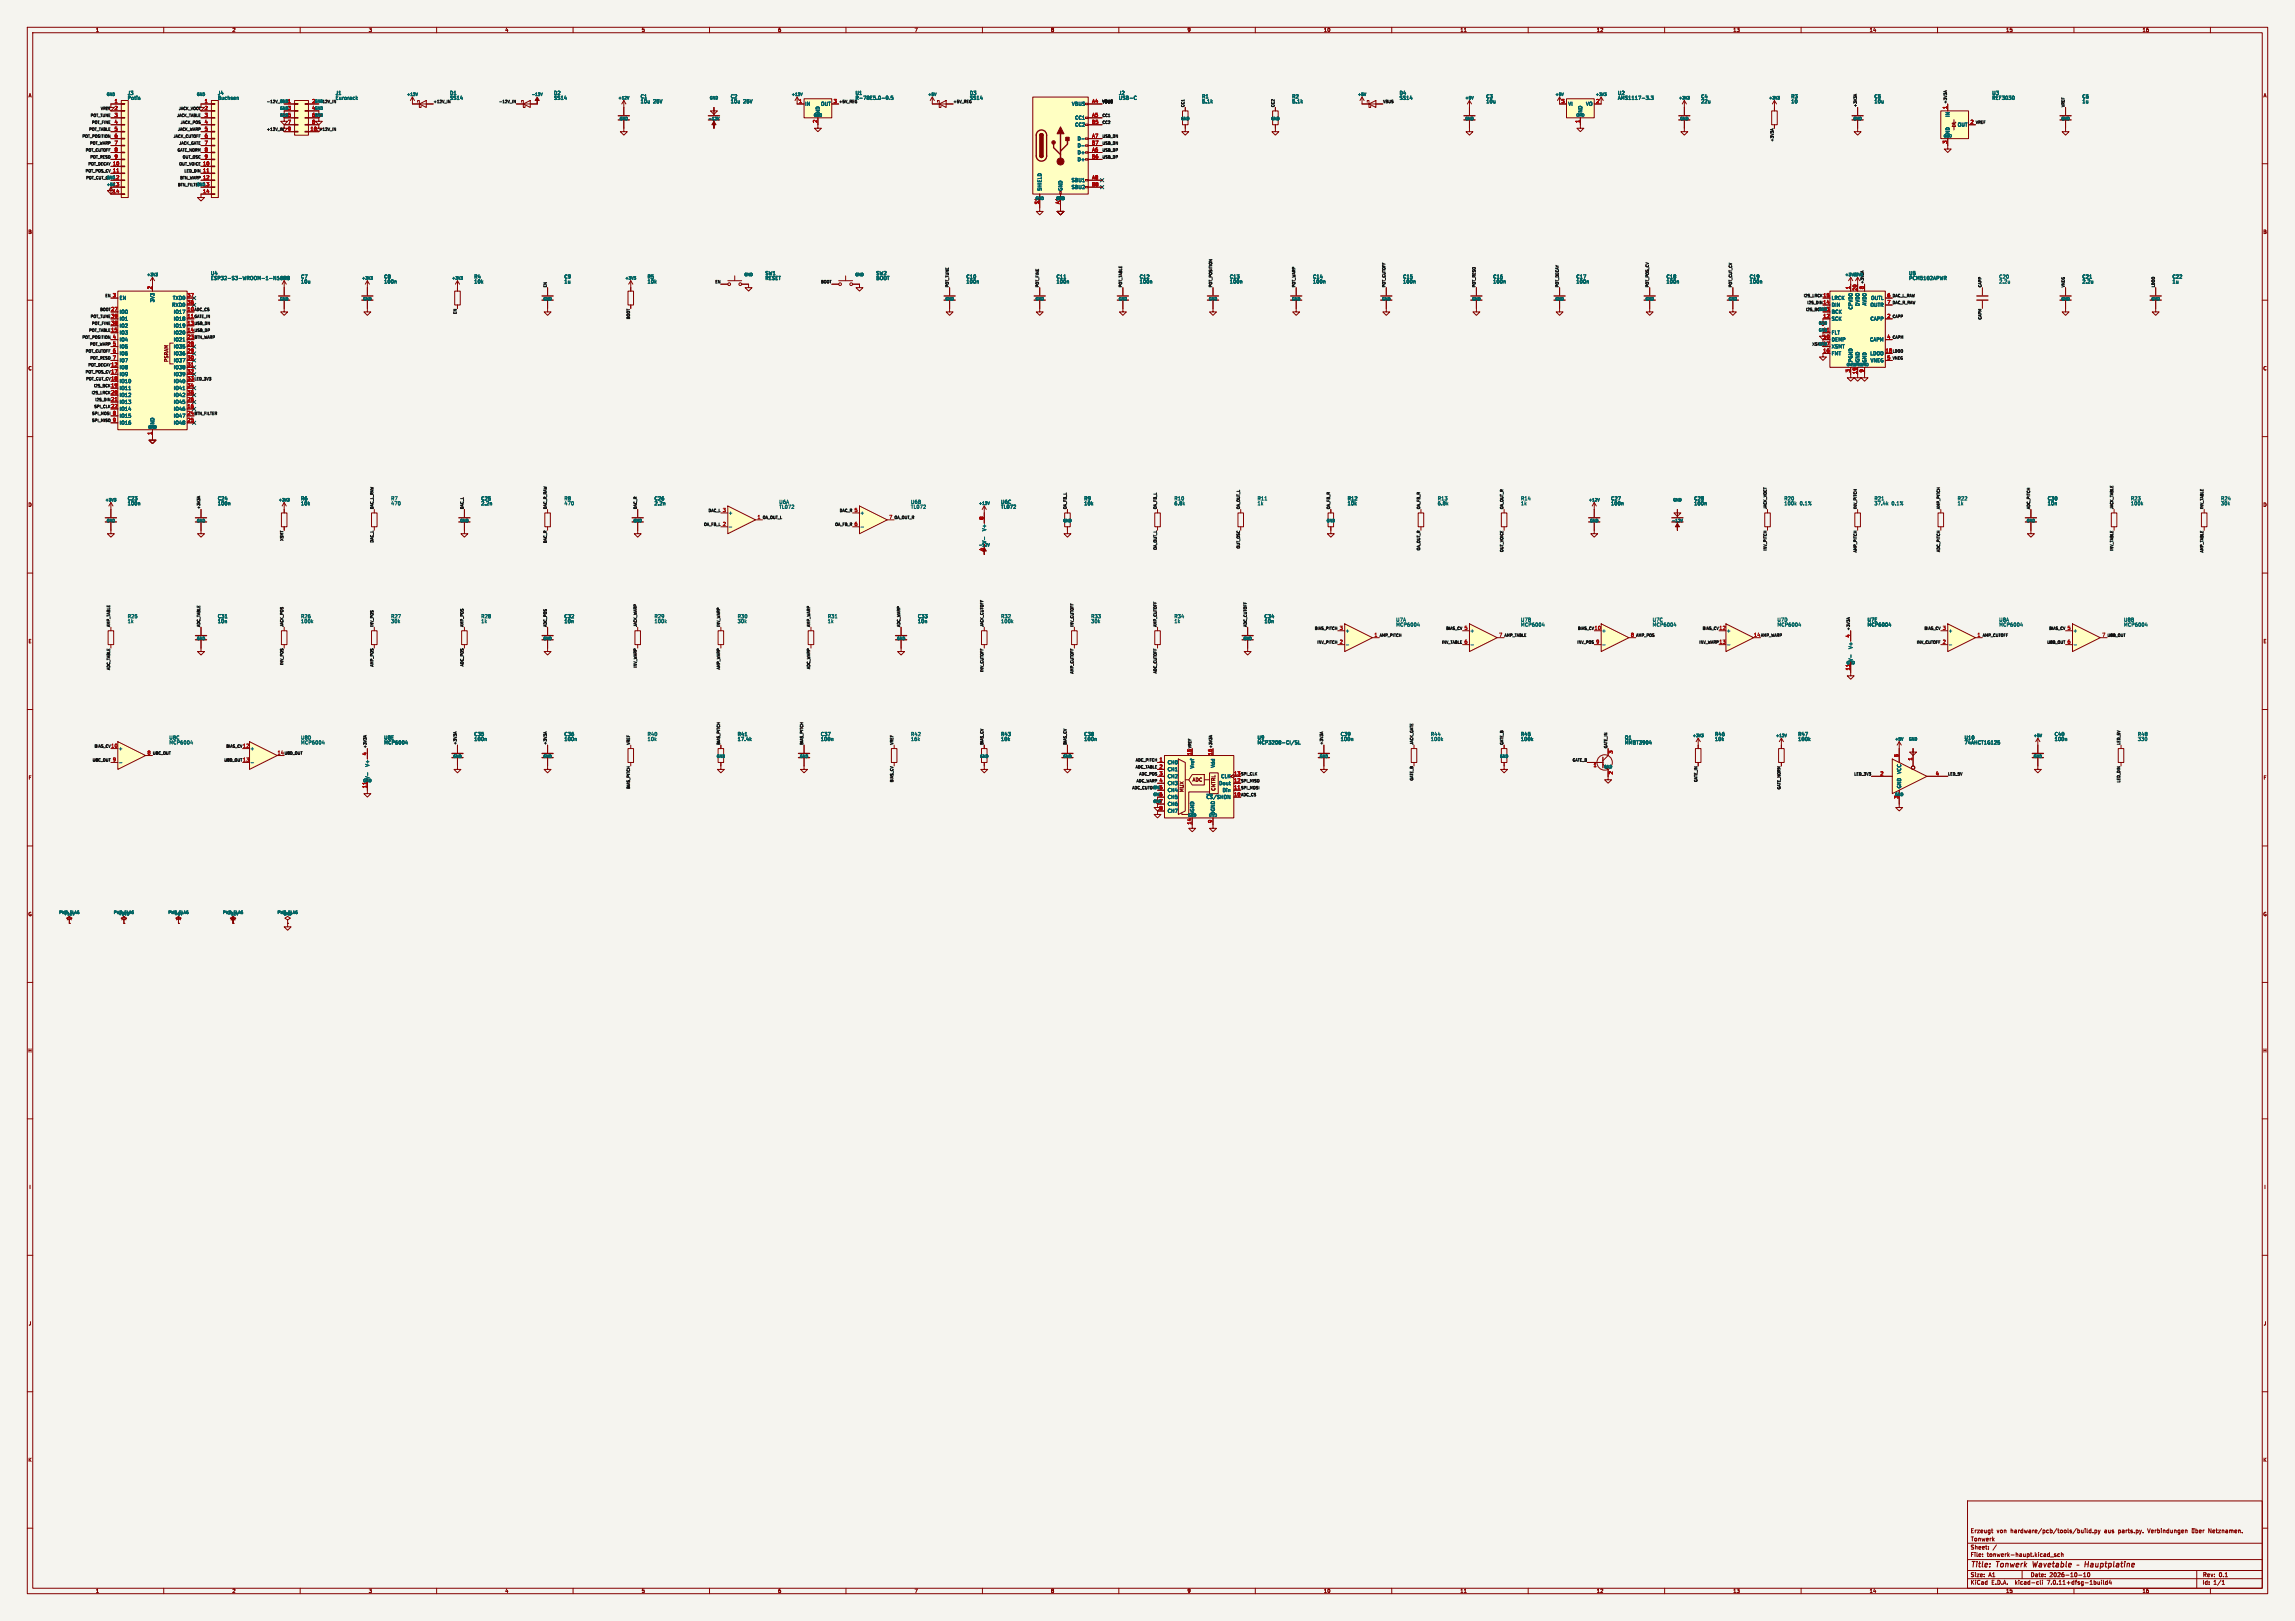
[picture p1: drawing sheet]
<svg xmlns="http://www.w3.org/2000/svg" width="841mm" height="594mm" viewBox="0 0 841 594" stroke-linecap="round" stroke-linejoin="round" font-family="sans-serif">
<defs><g id="words">
<g font-size="2.8" fill="#840000">
<text x="722" y="574.9">Title:</text>
<text x="731.7" y="574.9">Tonwerk</text>
<text x="745.8" y="574.9">Wavetable</text>
<text x="766.4" y="574.9">Hauptplatine</text>
</g>
<g font-size="2.1" fill="#840000">
<text x="722" y="562">Erzeugt</text>
<text x="731.7" y="562">von</text>
<text x="736.8" y="562">hardware/pcb/tools/build.py</text>
<text x="771.3" y="562">aus</text>
<text x="776.6" y="562">parts.py.</text>
<text x="787.5" y="562">Verbindungen</text>
<text x="810" y="562">Netznamen.</text>
<text x="722" y="568">Sheet:</text>
<text x="722" y="565.2">Tonwerk</text>
<text x="722" y="570.7">File:</text>
<text x="728.1" y="570.7">tonwerk-haupt.kicad_sch</text>
<text x="722" y="580.9">KiCad</text>
<text x="722" y="578.1">Size:</text>
<text x="728.7" y="578.1">A1</text>
<text x="729.7" y="580.9">E.D.A.</text>
<text x="738.6" y="580.9">kicad-cli</text>
<text x="744" y="578.1">Date:</text>
<text x="750.5" y="580.9">7.0.11+dfsg-1build4</text>
<text x="751" y="578.1">2026-10-10</text>
<text x="807" y="578.3">Rev:</text>
<text x="807" y="580.9">Id:</text>
<text x="811.1" y="580.9">1/1</text>
<text x="813.4" y="578.3">0.1</text>
</g>
<g font-size="1.8" fill="#840000">
<text x="35" y="11.9">1</text>
<text x="85" y="11.9">2</text>
<text x="135" y="11.9">3</text>
<text x="185" y="11.9">4</text>
<text x="235" y="11.9">5</text>
<text x="285" y="11.9">6</text>
<text x="335" y="11.9">7</text>
<text x="385" y="11.9">8</text>
<text x="435" y="11.9">9</text>
<text x="485" y="11.9">10</text>
<text x="535" y="11.9">11</text>
<text x="585" y="11.9">12</text>
<text x="635" y="11.9">13</text>
<text x="685" y="11.9">14</text>
<text x="735" y="11.9">15</text>
<text x="785" y="11.9">16</text>
<text x="10.3" y="35.9">A</text>
<text x="829.3" y="35.9">A</text>
<text x="10.3" y="85.9">B</text>
<text x="829.2" y="85.9">B</text>
<text x="10.3" y="135.9">C</text>
<text x="61.8" y="132.8" transform="rotate(-90 61.8 132.8)">PSRAM</text>
<text x="829.2" y="135.9">C</text>
<text x="10.3" y="185.9">D</text>
<text x="829.2" y="185.9">D</text>
<text x="10.3" y="235.9">E</text>
<text x="829.3" y="235.9">E</text>
<text x="10.3" y="285.9">F</text>
<text x="436.9" y="286.6">ADC</text>
<text x="829.3" y="285.9">F</text>
<text x="433.9" y="290.4" transform="rotate(-90 433.9 290.4)">MUX</text>
<text x="445.5" y="289.9" transform="rotate(-90 445.5 289.9)">CNTRL</text>
<text x="10.3" y="335.9">G</text>
<text x="829.2" y="335.9">G</text>
<text x="10.2" y="385.9">H</text>
<text x="829.2" y="385.9">H</text>
<text x="10.6" y="435.9">I</text>
<text x="829.6" y="435.9">I</text>
<text x="10.4" y="485.9">J</text>
<text x="829.4" y="485.9">J</text>
<text x="10.3" y="535.9">K</text>
<text x="829.2" y="535.9">K</text>
<text x="35" y="583.9">1</text>
<text x="85" y="583.9">2</text>
<text x="135" y="583.9">3</text>
<text x="185" y="583.9">4</text>
<text x="235" y="583.9">5</text>
<text x="285" y="583.9">6</text>
<text x="335" y="583.9">7</text>
<text x="385" y="583.9">8</text>
<text x="435" y="583.9">9</text>
<text x="485" y="583.9">10</text>
<text x="535" y="583.9">11</text>
<text x="585" y="583.9">12</text>
<text x="635" y="583.9">13</text>
<text x="685" y="583.9">14</text>
<text x="735" y="583.9">15</text>
<text x="785" y="583.9">16</text>
</g>
<g font-size="1.8" fill="#006464">
<text x="46.6" y="35">J3</text>
<text x="79.7" y="35">J4</text>
<text x="122.8" y="35">J1</text>
<text x="164.8" y="35">D1</text>
<text x="202.9" y="35">D2</text>
<text x="313.3" y="35">U1</text>
<text x="355.3" y="35">D3</text>
<text x="409.9" y="35">J2</text>
<text x="512.7" y="35">D4</text>
<text x="592.7" y="35">U2</text>
<text x="729.9" y="35">U3</text>
<text x="46.6" y="36.8">Potis</text>
<text x="79.7" y="36.8">Buchsen</text>
<text x="122.8" y="36.8">Eurorack</text>
<text x="164.8" y="36.8">SS14</text>
<text x="202.9" y="36.8">SS14</text>
<text x="234.6" y="36.2">C1</text>
<text x="234.6" y="38">10u</text>
<text x="239.3" y="38">25V</text>
<text x="267.6" y="36.2">C2</text>
<text x="267.6" y="38">10u</text>
<text x="272.4" y="38">25V</text>
<text x="294.9" y="39">IN</text>
<text x="300.7" y="39">OUT</text>
<text x="313.3" y="36.8">R-78E5.0-0.5</text>
<text x="355.3" y="36.8">SS14</text>
<text x="392.7" y="39">VBUS</text>
<text x="409.9" y="36.8">USB-C</text>
<text x="440.3" y="36.2">R1</text>
<text x="440.3" y="38">5.1k</text>
<text x="473.4" y="36.2">R2</text>
<text x="473.4" y="38">5.1k</text>
<text x="512.7" y="36.8">SS14</text>
<text x="544.5" y="36.2">C3</text>
<text x="544.5" y="38">10u</text>
<text x="574.5" y="39">VI</text>
<text x="581.1" y="39">VO</text>
<text x="592.7" y="36.8">AMS1117-3.3</text>
<text x="623.2" y="36.2">C4</text>
<text x="623.2" y="38">22u</text>
<text x="656.2" y="36.2">R3</text>
<text x="656.2" y="38">10</text>
<text x="686.7" y="36.2">C5</text>
<text x="686.7" y="38">10u</text>
<text x="729.9" y="36.8">REF3030</text>
<text x="762.9" y="36.2">C6</text>
<text x="762.9" y="38">1u</text>
<text x="114.2" y="42.9">6</text>
<text x="300.6" y="42.9" transform="rotate(-90 300.6 42.9)">GND</text>
<text x="393.8" y="44">CC1</text>
<text x="393.8" y="46.6">CC2</text>
<text x="580" y="42.7" transform="rotate(-90 580 42.7)">GND</text>
<text x="714.6" y="43" transform="rotate(-90 714.6 43)">IN</text>
<text x="717.3" y="46.6">OUT</text>
<text x="394.7" y="51.7">D-</text>
<text x="714.6" y="50.5" transform="rotate(-90 714.6 50.5)">GND</text>
<text x="394.7" y="56.7">D+</text>
<text x="394.7" y="59.3">D+</text>
<text x="394.7" y="54.2">D-</text>
<text x="41.2" y="65.8">12</text>
<text x="41.2" y="68.3">13</text>
<text x="74.3" y="68.3">13</text>
<text x="381.9" y="70.1" transform="rotate(-90 381.9 70.1)">SHIELD</text>
<text x="389.5" y="70.1" transform="rotate(-90 389.5 70.1)">GND</text>
<text x="392.5" y="66.9">SBU1</text>
<text x="392.5" y="69.4">SBU2</text>
<text x="380.7" y="75" transform="rotate(-90 380.7 75)">S1</text>
<text x="388.4" y="74.9" transform="rotate(-90 388.4 74.9)">A1</text>
<text x="77.1" y="101">U4</text>
<text x="280.3" y="101">SW1</text>
<text x="321" y="101">SW2</text>
<text x="699.4" y="101">U5</text>
<text x="77.1" y="102.8">ESP32-S3-WROOM-1-N16R8</text>
<text x="110.1" y="102.3">C7</text>
<text x="110.1" y="104.1">10u</text>
<text x="140.6" y="102.3">C8</text>
<text x="140.6" y="104.1">100n</text>
<text x="173.6" y="102.3">R4</text>
<text x="173.6" y="104.1">10k</text>
<text x="206.7" y="102.3">C9</text>
<text x="206.7" y="104.1">1u</text>
<text x="237.1" y="102.3">R5</text>
<text x="237.1" y="104.1">10k</text>
<text x="280.3" y="102.8">RESET</text>
<text x="321" y="102.8">BOOT</text>
<text x="354" y="102.3">C10</text>
<text x="354" y="104.1">100n</text>
<text x="387" y="102.3">C11</text>
<text x="387" y="104.1">100n</text>
<text x="417.5" y="102.3">C12</text>
<text x="417.5" y="104.1">100n</text>
<text x="450.5" y="102.3">C13</text>
<text x="450.5" y="104.1">100n</text>
<text x="481" y="102.3">C14</text>
<text x="481" y="104.1">100n</text>
<text x="514" y="102.3">C15</text>
<text x="514" y="104.1">100n</text>
<text x="547" y="102.3">C16</text>
<text x="547" y="104.1">100n</text>
<text x="577.5" y="102.3">C17</text>
<text x="577.5" y="104.1">100n</text>
<text x="610.5" y="102.3">C18</text>
<text x="610.5" y="104.1">100n</text>
<text x="641" y="102.3">C19</text>
<text x="641" y="104.1">100n</text>
<text x="699.4" y="102.8">PCM5102APWR</text>
<text x="732.4" y="102.3">C20</text>
<text x="732.4" y="104.1">2.2u</text>
<text x="762.9" y="102.3">C21</text>
<text x="762.9" y="104.1">2.2u</text>
<text x="795.9" y="102.3">C22</text>
<text x="795.9" y="104.1">1u</text>
<text x="43.7" y="110.1">EN</text>
<text x="56.7" y="110.9" transform="rotate(-90 56.7 110.9)">3V3</text>
<text x="62.9" y="112.6">RXD0</text>
<text x="63.2" y="110.1">TXD0</text>
<text x="671.1" y="112.6">DIN</text>
<text x="671.1" y="110.1">LRCK</text>
<text x="679" y="113.6" transform="rotate(-90 679 113.6)">CPVDD</text>
<text x="681.6" y="112.3" transform="rotate(-90 681.6 112.3)">DVDD</text>
<text x="684.1" y="112.1" transform="rotate(-90 684.1 112.1)">AVDD</text>
<text x="685.3" y="112.6">OUTR</text>
<text x="685.5" y="110.1">OUTL</text>
<text x="43.7" y="115.2">IO0</text>
<text x="43.7" y="117.7">IO1</text>
<text x="63.5" y="115.2">IO17</text>
<text x="63.5" y="117.7">IO18</text>
<text x="668" y="114">13</text>
<text x="671.1" y="117.7">SCK</text>
<text x="671.1" y="115.2">BCK</text>
<text x="685.3" y="117.7">CAPP</text>
<text x="43.7" y="122.8">IO3</text>
<text x="43.7" y="120.2">IO2</text>
<text x="43.7" y="125.3">IO4</text>
<text x="63.5" y="120.2">IO19</text>
<text x="63.5" y="122.8">IO20</text>
<text x="63.5" y="125.3">IO21</text>
<text x="668" y="121.7">11</text>
<text x="671.1" y="125.3">DEMP</text>
<text x="671.1" y="122.8">FLT</text>
<text x="685.1" y="125.3">CAPM</text>
<text x="43.7" y="127.9">IO5</text>
<text x="43.7" y="130.4">IO6</text>
<text x="63.5" y="127.9">IO35</text>
<text x="63.5" y="130.4">IO36</text>
<text x="668" y="126.7">17</text>
<text x="671.1" y="130.4">FMT</text>
<text x="671.1" y="127.9">XSMT</text>
<text x="685.2" y="130.4">LDOO</text>
<text x="43.7" y="135.5">IO8</text>
<text x="43.7" y="132.9">IO7</text>
<text x="63.5" y="132.9">IO37</text>
<text x="63.5" y="135.5">IO38</text>
<text x="679" y="134.1" transform="rotate(-90 679 134.1)">CPGND</text>
<text x="681.6" y="134.1" transform="rotate(-90 681.6 134.1)">DGND</text>
<text x="684.1" y="134.1" transform="rotate(-90 684.1 134.1)">AGND</text>
<text x="685.3" y="132.9">VNEG</text>
<text x="43.7" y="138">IO9</text>
<text x="43.7" y="140.6">IO10</text>
<text x="43.7" y="143.1">IO11</text>
<text x="63.5" y="138">IO39</text>
<text x="63.5" y="140.6">IO40</text>
<text x="63.5" y="143.1">IO41</text>
<text x="43.7" y="145.6">IO12</text>
<text x="43.7" y="148.2">IO13</text>
<text x="63.5" y="148.2">IO45</text>
<text x="63.5" y="145.6">IO42</text>
<text x="43.7" y="150.7">IO14</text>
<text x="43.7" y="153.3">IO15</text>
<text x="43.7" y="155.8">IO16</text>
<text x="63.5" y="150.7">IO46</text>
<text x="63.5" y="153.3">IO47</text>
<text x="63.5" y="155.8">IO48</text>
<text x="56.7" y="157" transform="rotate(-90 56.7 157)">GND</text>
<text x="46.6" y="185.4">100n</text>
<text x="46.6" y="183.6">C23</text>
<text x="79.7" y="185.4">100n</text>
<text x="79.7" y="183.6">C24</text>
<text x="110.1" y="183.6">R6</text>
<text x="110.1" y="185.4">10k</text>
<text x="143.2" y="183.6">R7</text>
<text x="143.2" y="185.4">470</text>
<text x="176.2" y="183.6">C25</text>
<text x="176.2" y="185.4">2.2n</text>
<text x="206.7" y="183.6">R8</text>
<text x="206.7" y="185.4">470</text>
<text x="239.7" y="183.6">C26</text>
<text x="239.7" y="185.4">2.2n</text>
<text x="285.4" y="184.8">U6A</text>
<text x="333.7" y="184.8">U6B</text>
<text x="366.7" y="184.8">U6C</text>
<text x="397.2" y="183.6">R9</text>
<text x="397.2" y="185.4">10k</text>
<text x="430.2" y="183.6">R10</text>
<text x="430.2" y="185.4">6.8k</text>
<text x="460.7" y="183.6">R11</text>
<text x="460.7" y="185.4">1k</text>
<text x="493.7" y="183.6">R12</text>
<text x="493.7" y="185.4">10k</text>
<text x="526.7" y="183.6">R13</text>
<text x="526.7" y="185.4">6.8k</text>
<text x="557.2" y="183.6">R14</text>
<text x="557.2" y="185.4">1k</text>
<text x="590.2" y="183.6">C27</text>
<text x="590.2" y="185.4">100n</text>
<text x="620.7" y="183.6">C28</text>
<text x="620.7" y="185.4">100n</text>
<text x="653.7" y="183.6">R20</text>
<text x="653.7" y="185.4">100k</text>
<text x="659.5" y="185.4">0.1%</text>
<text x="686.7" y="183.6">R21</text>
<text x="686.7" y="185.4">37.4k</text>
<text x="693.2" y="185.4">0.1%</text>
<text x="717.2" y="183.6">R22</text>
<text x="717.2" y="185.4">1k</text>
<text x="750.2" y="183.6">C30</text>
<text x="750.2" y="185.4">10n</text>
<text x="780.7" y="183.6">R23</text>
<text x="780.7" y="185.4">100k</text>
<text x="813.7" y="183.6">R24</text>
<text x="813.7" y="185.4">30k</text>
<text x="266.8" y="188.8">+</text>
<text x="285.4" y="186.6">TL072</text>
<text x="315.1" y="188.8">+</text>
<text x="333.7" y="186.6">TL072</text>
<text x="366.7" y="186.6">TL072</text>
<text x="361.5" y="194.8" transform="rotate(-90 361.5 194.8)">V+</text>
<text x="361.5" y="199.3" transform="rotate(-90 361.5 199.3)">V-</text>
<text x="46.6" y="226.7">R25</text>
<text x="79.7" y="226.7">C31</text>
<text x="110.1" y="226.7">R26</text>
<text x="143.2" y="226.7">R27</text>
<text x="176.2" y="226.7">R28</text>
<text x="206.7" y="226.7">C32</text>
<text x="239.7" y="226.7">R29</text>
<text x="270.2" y="226.7">R30</text>
<text x="303.2" y="226.7">R31</text>
<text x="336.2" y="226.7">C33</text>
<text x="366.7" y="226.7">R32</text>
<text x="399.7" y="226.7">R33</text>
<text x="430.2" y="226.7">R34</text>
<text x="463.2" y="226.7">C34</text>
<text x="46.6" y="228.5">1k</text>
<text x="79.7" y="228.5">10n</text>
<text x="110.1" y="228.5">100k</text>
<text x="143.2" y="228.5">30k</text>
<text x="176.2" y="228.5">1k</text>
<text x="206.7" y="228.5">10n</text>
<text x="239.7" y="228.5">100k</text>
<text x="270.2" y="228.5">30k</text>
<text x="303.2" y="228.5">1k</text>
<text x="336.2" y="228.5">10n</text>
<text x="366.7" y="228.5">100k</text>
<text x="399.7" y="228.5">30k</text>
<text x="430.2" y="228.5">1k</text>
<text x="463.2" y="228.5">10n</text>
<text x="492.9" y="232">+</text>
<text x="511.5" y="228">U7A</text>
<text x="511.5" y="229.8">MCP6004</text>
<text x="538.6" y="232">+</text>
<text x="557.2" y="228">U7B</text>
<text x="557.2" y="229.8">MCP6004</text>
<text x="586.9" y="232">+</text>
<text x="605.4" y="228">U7C</text>
<text x="605.4" y="229.8">MCP6004</text>
<text x="632.6" y="232">+</text>
<text x="651.2" y="228">U7D</text>
<text x="651.2" y="229.8">MCP6004</text>
<text x="684.2" y="228">U7E</text>
<text x="684.2" y="229.8">MCP6004</text>
<text x="713.9" y="232">+</text>
<text x="732.4" y="228">U8A</text>
<text x="732.4" y="229.8">MCP6004</text>
<text x="759.6" y="232">+</text>
<text x="778.2" y="228">U8B</text>
<text x="778.2" y="229.8">MCP6004</text>
<text x="679" y="237.9" transform="rotate(-90 679 237.9)">V+</text>
<text x="679" y="242.4" transform="rotate(-90 679 242.4)">V-</text>
<text x="173.6" y="269.9">C35</text>
<text x="206.7" y="269.9">C36</text>
<text x="237.1" y="269.9">R40</text>
<text x="270.2" y="269.9">R41</text>
<text x="300.6" y="269.9">C37</text>
<text x="333.7" y="269.9">R42</text>
<text x="366.7" y="269.9">R43</text>
<text x="397.2" y="269.9">C38</text>
<text x="491.1" y="269.9">C39</text>
<text x="524.2" y="269.9">R44</text>
<text x="557.2" y="269.9">R45</text>
<text x="628.3" y="269.9">R46</text>
<text x="658.8" y="269.9">R47</text>
<text x="752.8" y="269.9">C40</text>
<text x="783.2" y="269.9">R48</text>
<text x="43.3" y="275.2">+</text>
<text x="61.9" y="271.2">U8C</text>
<text x="61.9" y="273">MCP6004</text>
<text x="91.6" y="275.2">+</text>
<text x="110.1" y="271.2">U8D</text>
<text x="110.1" y="273">MCP6004</text>
<text x="140.6" y="271.2">U8E</text>
<text x="140.6" y="273">MCP6004</text>
<text x="173.6" y="271.7">100n</text>
<text x="206.7" y="271.7">100n</text>
<text x="237.1" y="271.7">10k</text>
<text x="270.2" y="271.7">17.4k</text>
<text x="300.6" y="271.7">100n</text>
<text x="333.7" y="271.7">16k</text>
<text x="366.7" y="271.7">10k</text>
<text x="397.2" y="271.7">100n</text>
<text x="460.7" y="271.2">U9</text>
<text x="460.7" y="273">MCP3208-CI/SL</text>
<text x="491.1" y="271.7">100n</text>
<text x="524.2" y="271.7">100k</text>
<text x="557.2" y="271.7">100k</text>
<text x="595.3" y="271.2">Q1</text>
<text x="595.3" y="273">MMBT3904</text>
<text x="628.3" y="271.7">10k</text>
<text x="658.8" y="271.7">100k</text>
<text x="719.7" y="271.2">U10</text>
<text x="719.7" y="273">74AHCT1G125</text>
<text x="752.8" y="271.7">100n</text>
<text x="783.2" y="271.7">330</text>
<text x="135.5" y="281.1" transform="rotate(-90 135.5 281.1)">V+</text>
<text x="427.7" y="280.3">CH0</text>
<text x="437.7" y="281.8" transform="rotate(-90 437.7 281.8)">Vref</text>
<text x="445.4" y="281.5" transform="rotate(-90 445.4 281.5)">Vdd</text>
<text x="135.5" y="285.6" transform="rotate(-90 135.5 285.6)">V-</text>
<text x="427.7" y="282.8">CH1</text>
<text x="427.7" y="285.3">CH2</text>
<text x="427.7" y="287.9">CH3</text>
<text x="446.6" y="287.9">Dout</text>
<text x="447.3" y="285.3">CLK</text>
<text x="696.8" y="283.7" transform="rotate(-90 696.8 283.7)">VCC</text>
<text x="427.7" y="290.4">CH4</text>
<text x="427.7" y="293">CH5</text>
<text x="441.9" y="293">~{CS}/SHDN</text>
<text x="447.9" y="290.4">Din</text>
<text x="695.7" y="292.8" transform="rotate(-90 695.7 292.8)">3</text>
<text x="696.8" y="289.1" transform="rotate(-90 696.8 289.1)">GND</text>
<text x="427.7" y="295.5">CH6</text>
<text x="427.7" y="298">CH7</text>
<text x="437.7" y="298.7" transform="rotate(-90 437.7 298.7)">AGND</text>
<text x="445.4" y="298.7" transform="rotate(-90 445.4 298.7)">DGND</text>
</g>
<g font-size="1.8" fill="#a90000">
<text x="41.8" y="37.8">1</text>
<text x="41.8" y="40.4">2</text>
<text x="74.9" y="37.8">1</text>
<text x="74.9" y="40.4">2</text>
<text x="105.3" y="37.8">1</text>
<text x="105.3" y="40.4">3</text>
<text x="114.2" y="37.8">2</text>
<text x="114.2" y="40.4">4</text>
<text x="292.7" y="37.8">1</text>
<text x="305.4" y="37.8">3</text>
<text x="400.1" y="37.8">A4</text>
<text x="572.1" y="37.8">3</text>
<text x="584.8" y="37.8">2</text>
<text x="713.5" y="40.1" transform="rotate(-90 713.5 40.1)">1</text>
<text x="41.8" y="42.9">3</text>
<text x="41.8" y="45.5">4</text>
<text x="74.9" y="42.9">3</text>
<text x="74.9" y="45.5">4</text>
<text x="105.3" y="42.9">5</text>
<text x="105.3" y="45.5">7</text>
<text x="114.2" y="45.5">8</text>
<text x="299.5" y="45.2" transform="rotate(-90 299.5 45.2)">2</text>
<text x="400" y="45.5">B5</text>
<text x="400.1" y="42.9">A5</text>
<text x="578.9" y="45.2" transform="rotate(-90 578.9 45.2)">1</text>
<text x="721.9" y="45.5">2</text>
<text x="41.8" y="48">5</text>
<text x="41.8" y="50.5">6</text>
<text x="41.8" y="53.1">7</text>
<text x="74.9" y="48">5</text>
<text x="74.9" y="50.5">6</text>
<text x="74.9" y="53.1">7</text>
<text x="105.3" y="48">9</text>
<text x="113.6" y="48">10</text>
<text x="400" y="53.1">B7</text>
<text x="400.1" y="50.5">A7</text>
<text x="713.5" y="52.8" transform="rotate(-90 713.5 52.8)">3</text>
<text x="41.8" y="55.6">8</text>
<text x="41.8" y="58.2">9</text>
<text x="74.9" y="55.6">8</text>
<text x="74.9" y="58.2">9</text>
<text x="400" y="58.2">B6</text>
<text x="400.1" y="55.6">A6</text>
<text x="41.2" y="60.7">10</text>
<text x="41.2" y="63.2">11</text>
<text x="74.3" y="60.7">10</text>
<text x="74.3" y="63.2">11</text>
<text x="74.3" y="65.8">12</text>
<text x="400.1" y="65.8">A8</text>
<text x="41.2" y="70.9">14</text>
<text x="74.3" y="70.9">14</text>
<text x="400" y="68.3">B8</text>
<text x="55.6" y="106.1" transform="rotate(-90 55.6 106.1)">2</text>
<text x="677.9" y="106.1" transform="rotate(-90 677.9 106.1)">1</text>
<text x="680.5" y="106.7" transform="rotate(-90 680.5 106.7)">20</text>
<text x="683" y="106.1" transform="rotate(-90 683 106.1)">8</text>
<text x="41.2" y="109">3</text>
<text x="68.5" y="111.5">36</text>
<text x="68.5" y="109">37</text>
<text x="668" y="111.5">14</text>
<text x="668" y="109">15</text>
<text x="691.4" y="109">6</text>
<text x="691.4" y="111.5">7</text>
<text x="40.6" y="114">27</text>
<text x="40.6" y="119.1">38</text>
<text x="40.6" y="116.6">39</text>
<text x="68.5" y="114">10</text>
<text x="68.5" y="116.6">11</text>
<text x="68.5" y="119.1">13</text>
<text x="668" y="116.6">12</text>
<text x="691.4" y="116.6">2</text>
<text x="40.6" y="121.7">15</text>
<text x="41.2" y="124.2">4</text>
<text x="68.5" y="121.7">14</text>
<text x="68.5" y="124.2">23</text>
<text x="668" y="124.2">10</text>
<text x="691.4" y="124.2">4</text>
<text x="41.2" y="126.7">5</text>
<text x="41.2" y="129.3">6</text>
<text x="41.2" y="131.8">7</text>
<text x="68.5" y="126.7">28</text>
<text x="68.5" y="129.3">29</text>
<text x="68.5" y="131.8">30</text>
<text x="668" y="129.3">16</text>
<text x="690.8" y="129.3">18</text>
<text x="691.4" y="131.8">5</text>
<text x="40.6" y="134.4">12</text>
<text x="40.6" y="136.9">17</text>
<text x="68.5" y="134.4">31</text>
<text x="68.5" y="136.9">32</text>
<text x="677.9" y="136.6" transform="rotate(-90 677.9 136.6)">3</text>
<text x="680.5" y="137.2" transform="rotate(-90 680.5 137.2)">19</text>
<text x="683" y="136.6" transform="rotate(-90 683 136.6)">9</text>
<text x="40.6" y="139.4">18</text>
<text x="40.6" y="142">19</text>
<text x="68.5" y="139.4">33</text>
<text x="68.5" y="142">34</text>
<text x="40.6" y="144.5">20</text>
<text x="40.6" y="147.1">21</text>
<text x="40.6" y="149.6">22</text>
<text x="68.5" y="149.6">16</text>
<text x="68.5" y="147.1">26</text>
<text x="68.5" y="144.5">35</text>
<text x="41.2" y="152.1">8</text>
<text x="41.2" y="154.7">9</text>
<text x="68.5" y="152.1">24</text>
<text x="68.5" y="154.7">25</text>
<text x="55.6" y="159.5" transform="rotate(-90 55.6 159.5)">1</text>
<text x="264.7" y="187.7">3</text>
<text x="277.4" y="190.2">1</text>
<text x="313" y="187.7">5</text>
<text x="325.7" y="190.2">7</text>
<text x="360.4" y="190.6" transform="rotate(-90 360.4 190.6)">8</text>
<text x="264.7" y="192.8">2</text>
<text x="313" y="192.8">6</text>
<text x="360.4" y="202" transform="rotate(-90 360.4 202)">4</text>
<text x="490.8" y="230.9">3</text>
<text x="503.5" y="233.4">1</text>
<text x="536.5" y="230.9">5</text>
<text x="549.2" y="233.4">7</text>
<text x="584.2" y="230.9">10</text>
<text x="597.5" y="233.4">8</text>
<text x="629.9" y="230.9">12</text>
<text x="642.6" y="233.4">14</text>
<text x="677.9" y="233.8" transform="rotate(-90 677.9 233.8)">4</text>
<text x="711.8" y="230.9">3</text>
<text x="724.5" y="233.4">1</text>
<text x="757.5" y="230.9">5</text>
<text x="770.2" y="233.4">7</text>
<text x="490.8" y="236">2</text>
<text x="536.5" y="236">6</text>
<text x="584.8" y="236">9</text>
<text x="711.8" y="236">2</text>
<text x="757.5" y="236">6</text>
<text x="677.9" y="245.8" transform="rotate(-90 677.9 245.8)">11</text>
<text x="40.6" y="274.1">10</text>
<text x="88.9" y="274.1">12</text>
<text x="41.2" y="279.1">9</text>
<text x="53.9" y="276.6">8</text>
<text x="101.6" y="276.6">14</text>
<text x="134.4" y="276.9" transform="rotate(-90 134.4 276.9)">4</text>
<text x="424.7" y="279.1">1</text>
<text x="424.7" y="281.7">2</text>
<text x="436.6" y="276.9" transform="rotate(-90 436.6 276.9)">15</text>
<text x="444.2" y="276.9" transform="rotate(-90 444.2 276.9)">16</text>
<text x="583.8" y="281.4">1</text>
<text x="591.3" y="276.3" transform="rotate(-90 591.3 276.3)">3</text>
<text x="695.7" y="277.6" transform="rotate(-90 695.7 277.6)">5</text>
<text x="700.8" y="278.8" transform="rotate(-90 700.8 278.8)">1</text>
<text x="424.7" y="284.2">3</text>
<text x="424.7" y="286.8">4</text>
<text x="452.1" y="286.8">12</text>
<text x="452.1" y="284.2">13</text>
<text x="591.3" y="283.9" transform="rotate(-90 591.3 283.9)">2</text>
<text x="688.9" y="284.2">2</text>
<text x="709.2" y="284.2">4</text>
<text x="134.4" y="289" transform="rotate(-90 134.4 289)">11</text>
<text x="424.7" y="289.3">5</text>
<text x="424.7" y="291.8">6</text>
<text x="452.1" y="291.8">10</text>
<text x="452.1" y="289.3">11</text>
<text x="424.7" y="294.4">7</text>
<text x="424.7" y="296.9">8</text>
<text x="436.6" y="302.3" transform="rotate(-90 436.6 302.3)">14</text>
<text x="444.2" y="301.7" transform="rotate(-90 444.2 301.7)">9</text>
</g>
<g font-size="1.8" fill="#0f0f0f">
<text x="629.9" y="236">13</text>
<text x="88.9" y="279.1">13</text>
</g>
<g font-size="1.4" fill="#006464">
<text x="39" y="35.3">GND</text>
<text x="72" y="35.3">GND</text>
<text x="149" y="35.3">+12V</text>
<text x="194.7" y="35.3">-12V</text>
<text x="290" y="35.3">+12V</text>
<text x="340" y="35.3">+5V</text>
<text x="497.5" y="35.3">+5V</text>
<text x="569.8" y="35.3">+5V</text>
<text x="584.6" y="35.3">+3V3</text>
<text x="102.5" y="40.4">GND</text>
<text x="102.5" y="37.9">GND</text>
<text x="115.2" y="40.4">GND</text>
<text x="115.2" y="37.9">GND</text>
<text x="226.5" y="36.6">+12V</text>
<text x="260" y="36.6">GND</text>
<text x="536.8" y="36.6">+5V</text>
<text x="615.1" y="36.6">+3V3</text>
<text x="648.1" y="36.6">+3V3</text>
<text x="102.5" y="42.9">GND</text>
<text x="115.2" y="42.9">GND</text>
<text x="226.9" y="44.2">GND</text>
<text x="259.5" y="44.2">-12V</text>
<text x="298.1" y="42.9">GND</text>
<text x="432.7" y="44.2">GND</text>
<text x="465.7" y="44.2">GND</text>
<text x="536.8" y="44.2">GND</text>
<text x="577.5" y="42.9">GND</text>
<text x="615.6" y="44.2">GND</text>
<text x="679.1" y="44.2">GND</text>
<text x="755.3" y="44.2">GND</text>
<text x="712.1" y="50.6">GND</text>
<text x="39" y="65.8">GND</text>
<text x="39" y="68.3">+5V</text>
<text x="72" y="68.3">GND</text>
<text x="379.3" y="73.4">GND</text>
<text x="387" y="73.4">GND</text>
<text x="53.8" y="101.4">+3V3</text>
<text x="272.7" y="101.4">GND</text>
<text x="313.3" y="101.4">GND</text>
<text x="676.1" y="101.4">+3V3</text>
<text x="678.6" y="101.4">+3V3</text>
<text x="102" y="102.6">+3V3</text>
<text x="132.5" y="102.6">+3V3</text>
<text x="165.5" y="102.6">+3V3</text>
<text x="229" y="102.6">+3V3</text>
<text x="683" y="104.1" transform="rotate(-90 683 104.1)">+3V3A</text>
<text x="102.5" y="110.3">GND</text>
<text x="133" y="110.3">GND</text>
<text x="199" y="110.3">GND</text>
<text x="346.3" y="110.3">GND</text>
<text x="379.3" y="110.3">GND</text>
<text x="409.8" y="110.3">GND</text>
<text x="442.8" y="110.3">GND</text>
<text x="473.3" y="110.3">GND</text>
<text x="506.3" y="110.3">GND</text>
<text x="539.4" y="110.3">GND</text>
<text x="569.8" y="110.3">GND</text>
<text x="602.9" y="110.3">GND</text>
<text x="633.3" y="110.3">GND</text>
<text x="755.3" y="110.3">GND</text>
<text x="788.3" y="110.3">GND</text>
<text x="666.4" y="119.1">GND</text>
<text x="666.4" y="114.1">GND</text>
<text x="666.4" y="121.7">GND</text>
<text x="666.4" y="126.8">GND</text>
<text x="676.5" y="134.4">GNDGNDGND</text>
<text x="54.2" y="157.2">GND</text>
<text x="38.5" y="183.9">+3V3</text>
<text x="102" y="183.9">+3V3</text>
<text x="358.6" y="185.2">+12V</text>
<text x="582.1" y="183.9">+12V</text>
<text x="613" y="183.9">GND</text>
<text x="39" y="191.5">GND</text>
<text x="72" y="191.5">GND</text>
<text x="168.5" y="191.5">GND</text>
<text x="232" y="191.5">GND</text>
<text x="389.5" y="191.5">GND</text>
<text x="486" y="191.5">GND</text>
<text x="582.5" y="191.5">GND</text>
<text x="612.6" y="191.5">-12V</text>
<text x="742.6" y="191.5">GND</text>
<text x="358.6" y="200.4">-12V</text>
<text x="72" y="234.7">GND</text>
<text x="199" y="234.7">GND</text>
<text x="328.5" y="234.7">GND</text>
<text x="455.5" y="234.7">GND</text>
<text x="676.5" y="243.6">GND</text>
<text x="620.2" y="270.3">+3V3</text>
<text x="650.7" y="270.3">+12V</text>
<text x="694.3" y="271.5">+5V</text>
<text x="699.4" y="271.5">GND</text>
<text x="745.1" y="270.3">+5V</text>
<text x="166" y="277.9">GND</text>
<text x="199" y="277.9">GND</text>
<text x="262.5" y="277.9">GND</text>
<text x="293" y="277.9">GND</text>
<text x="359" y="277.9">GND</text>
<text x="389.5" y="277.9">GND</text>
<text x="483.5" y="277.9">GND</text>
<text x="549.5" y="277.9">GND</text>
<text x="587.6" y="281.7">GND</text>
<text x="745.1" y="277.9">GND</text>
<text x="133" y="286.8">GND</text>
<text x="422.5" y="291.9">GND</text>
<text x="422.5" y="289.3">GND</text>
<text x="694.3" y="291.9">GND</text>
<text x="422.5" y="294.4">GND</text>
<text x="435.2" y="299.5">GND</text>
<text x="442.8" y="299.5">GND</text>
<text x="21.6" y="335.1">PWR_FLAG</text>
<text x="23.3" y="335.6">+12V</text>
<text x="41.6" y="335.1">PWR_FLAG</text>
<text x="43.3" y="335.6">+3V3</text>
<text x="61.6" y="335.1">PWR_FLAG</text>
<text x="63.7" y="335.6">+5V</text>
<text x="81.6" y="335.1">PWR_FLAG</text>
<text x="83.3" y="335.6">-12V</text>
<text x="101.6" y="335.1">PWR_FLAG</text>
<text x="103.7" y="335.6">GND</text>
</g>
<g font-size="1.4" fill="#0f0f0f">
<text x="36.8" y="40.4">VREF</text>
<text x="65.4" y="40.4">JACK_VOCT</text>
<text x="97.6" y="37.8">-12V_INGND</text>
<text x="116.8" y="37.8">-12V_IN</text>
<text x="158.7" y="37.8">+12V_IN</text>
<text x="182.7" y="37.8">-12V_IN</text>
<text x="307.3" y="37.8">+5V_REG</text>
<text x="349.2" y="37.8">+5V_REG</text>
<text x="403.9" y="37.8">VBUS</text>
<text x="434.1" y="39.4" transform="rotate(-90 434.1 39.4)">CC1</text>
<text x="467.1" y="39.4" transform="rotate(-90 467.1 39.4)">CC2</text>
<text x="506.7" y="37.8">VBUS</text>
<text x="680.4" y="39.4" transform="rotate(-90 680.4 39.4)">+3V3A</text>
<text x="713.5" y="38.1" transform="rotate(-90 713.5 38.1)">+3V3A</text>
<text x="756.6" y="39.4" transform="rotate(-90 756.6 39.4)">VREF</text>
<text x="32.5" y="48">POT_TABLE</text>
<text x="33" y="42.9">POT_TUNE</text>
<text x="33.5" y="45.4">POT_FINE</text>
<text x="64.7" y="42.9">JACK_TABLE</text>
<text x="65" y="48">JACK_WARP</text>
<text x="66" y="45.4">JACK_POS</text>
<text x="97.6" y="48">+12V_IN</text>
<text x="116.8" y="48">+12V_IN</text>
<text x="403.9" y="45.4">CC2</text>
<text x="403.9" y="42.9">CC1</text>
<text x="723.9" y="45.4">VREF</text>
<text x="30" y="50.5">POT_POSITION</text>
<text x="32.8" y="53.1">POT_WARP</text>
<text x="63.5" y="50.5">JACK_CUTOFF</text>
<text x="65.5" y="53.1">JACK_GATE</text>
<text x="403.9" y="50.5">USB_DN</text>
<text x="403.9" y="53.1">USB_DN</text>
<text x="650" y="52.1" transform="rotate(-90 650 52.1)">+3V3A</text>
<text x="31.2" y="55.6">POT_CUTOFF</text>
<text x="32.9" y="58.1">POT_RESO</text>
<text x="64.9" y="55.6">GATE_NORM</text>
<text x="66.8" y="58.1">OUT_OSC</text>
<text x="403.9" y="58.1">USB_DP</text>
<text x="403.9" y="55.6">USB_DP</text>
<text x="31.2" y="63.2">POT_POS_CV</text>
<text x="31.4" y="65.8">POT_CUT_CV</text>
<text x="32.2" y="60.7">POT_DECAY</text>
<text x="65.5" y="60.7">OUT_VOICE</text>
<text x="65.8" y="65.8">BTN_WARP</text>
<text x="67.4" y="63.2">LED_DIN</text>
<text x="65" y="68.3">BTN_FILTER</text>
<text x="200.4" y="105.4" transform="rotate(-90 200.4 105.4)">EN</text>
<text x="262" y="103.9">EN</text>
<text x="300.7" y="103.9">BOOT</text>
<text x="347.7" y="105.4" transform="rotate(-90 347.7 105.4)">POT_TUNE</text>
<text x="380.7" y="105.4" transform="rotate(-90 380.7 105.4)">POT_FINE</text>
<text x="411.2" y="105.4" transform="rotate(-90 411.2 105.4)">POT_TABLE</text>
<text x="444.2" y="105.4" transform="rotate(-90 444.2 105.4)">POT_POSITION</text>
<text x="474.7" y="105.4" transform="rotate(-90 474.7 105.4)">POT_WARP</text>
<text x="507.7" y="105.4" transform="rotate(-90 507.7 105.4)">POT_CUTOFF</text>
<text x="540.7" y="105.4" transform="rotate(-90 540.7 105.4)">POT_RESO</text>
<text x="571.2" y="105.4" transform="rotate(-90 571.2 105.4)">POT_DECAY</text>
<text x="604.2" y="105.4" transform="rotate(-90 604.2 105.4)">POT_POS_CV</text>
<text x="634.7" y="105.4" transform="rotate(-90 634.7 105.4)">POT_CUT_CV</text>
<text x="726.2" y="105.4" transform="rotate(-90 726.2 105.4)">CAPP</text>
<text x="756.6" y="105.4" transform="rotate(-90 756.6 105.4)">VNEG</text>
<text x="789.7" y="105.4" transform="rotate(-90 789.7 105.4)">LDOO</text>
<text x="38.4" y="108.9">EN</text>
<text x="660.8" y="108.9">I2S_LRCK</text>
<text x="662.1" y="111.5">I2S_DIN</text>
<text x="693.4" y="111.5">DAC_R_RAW</text>
<text x="693.4" y="108.9">DAC_L_RAW</text>
<text x="33" y="116.6">POT_TUNE</text>
<text x="33.5" y="119.1">POT_FINE</text>
<text x="36.5" y="114">BOOT</text>
<text x="71.1" y="119.1">USB_DN</text>
<text x="71.1" y="116.6">GATE_IN</text>
<text x="71.1" y="114">ADC_CS</text>
<text x="167.4" y="115.2" transform="rotate(-90 167.4 115.2)">EN</text>
<text x="230.9" y="117.1" transform="rotate(-90 230.9 117.1)">BOOT</text>
<text x="661.6" y="114">I2S_BCK</text>
<text x="693.4" y="116.6">CAPP</text>
<text x="726.2" y="117.3" transform="rotate(-90 726.2 117.3)">CAPM</text>
<text x="30" y="124.2">POT_POSITION</text>
<text x="32.5" y="121.6">POT_TABLE</text>
<text x="71.1" y="121.6">USB_DP</text>
<text x="71.1" y="124.2">BTN_WARP</text>
<text x="693.4" y="124.2">CAPM</text>
<text x="31.2" y="129.3">POT_CUTOFF</text>
<text x="32.8" y="126.7">POT_WARP</text>
<text x="32.9" y="131.8">POT_RESO</text>
<text x="664" y="126.7">XSMT</text>
<text x="693.4" y="131.8">VNEG</text>
<text x="693.4" y="129.3">LDOO</text>
<text x="31.2" y="136.9">POT_POS_CV</text>
<text x="32.2" y="134.3">POT_DECAY</text>
<text x="31.4" y="139.4">POT_CUT_CV</text>
<text x="34.2" y="142">I2S_BCK</text>
<text x="71.1" y="139.4">LED_3V3</text>
<text x="33.4" y="144.5">I2S_LRCK</text>
<text x="34.4" y="149.6">SPI_CLK</text>
<text x="34.7" y="147">I2S_DIN</text>
<text x="33.6" y="152.1">SPI_MOSI</text>
<text x="33.6" y="154.7">SPI_MISO</text>
<text x="71.1" y="152.1">BTN_FILTER</text>
<text x="73.4" y="186.7" transform="rotate(-90 73.4 186.7)">+3V3A</text>
<text x="136.9" y="186.7" transform="rotate(-90 136.9 186.7)">DAC_L_RAW</text>
<text x="169.9" y="186.7" transform="rotate(-90 169.9 186.7)">DAC_L</text>
<text x="200.4" y="186.7" transform="rotate(-90 200.4 186.7)">DAC_R_RAW</text>
<text x="233.4" y="186.7" transform="rotate(-90 233.4 186.7)">DAC_R</text>
<text x="259.5" y="187.7">DAC_L</text>
<text x="279.4" y="190.2">OA_OUT_L</text>
<text x="307.5" y="187.7">DAC_R</text>
<text x="327.7" y="190.2">OA_OUT_R</text>
<text x="390.9" y="186.7" transform="rotate(-90 390.9 186.7)">OA_FB_L</text>
<text x="423.9" y="186.7" transform="rotate(-90 423.9 186.7)">OA_FB_L</text>
<text x="454.4" y="186.7" transform="rotate(-90 454.4 186.7)">OA_OUT_L</text>
<text x="487.4" y="186.7" transform="rotate(-90 487.4 186.7)">OA_FB_R</text>
<text x="520.4" y="186.7" transform="rotate(-90 520.4 186.7)">OA_FB_R</text>
<text x="550.9" y="186.7" transform="rotate(-90 550.9 186.7)">OA_OUT_R</text>
<text x="647.4" y="186.7" transform="rotate(-90 647.4 186.7)">JACK_VOCT</text>
<text x="680.4" y="186.7" transform="rotate(-90 680.4 186.7)">INV_PITCH</text>
<text x="710.9" y="186.7" transform="rotate(-90 710.9 186.7)">AMP_PITCH</text>
<text x="743.9" y="186.7" transform="rotate(-90 743.9 186.7)">ADC_PITCH</text>
<text x="774.4" y="186.7" transform="rotate(-90 774.4 186.7)">JACK_TABLE</text>
<text x="807.4" y="186.7" transform="rotate(-90 807.4 186.7)">INV_TABLE</text>
<text x="257.8" y="192.8">OA_FB_L</text>
<text x="305.9" y="192.8">OA_FB_R</text>
<text x="103.9" y="198.4" transform="rotate(-90 103.9 198.4)">XSMT</text>
<text x="136.9" y="199" transform="rotate(-90 136.9 199)">DAC_L</text>
<text x="200.4" y="199.2" transform="rotate(-90 200.4 199.2)">DAC_R</text>
<text x="423.9" y="201.7" transform="rotate(-90 423.9 201.7)">OA_OUT_L</text>
<text x="454.4" y="201.2" transform="rotate(-90 454.4 201.2)">OUT_OSC</text>
<text x="520.4" y="201.9" transform="rotate(-90 520.4 201.9)">OA_OUT_R</text>
<text x="550.9" y="202.5" transform="rotate(-90 550.9 202.5)">OUT_VOICE</text>
<text x="647.4" y="202" transform="rotate(-90 647.4 202)">INV_PITCH</text>
<text x="680.4" y="202.6" transform="rotate(-90 680.4 202.6)">AMP_PITCH</text>
<text x="710.9" y="202.5" transform="rotate(-90 710.9 202.5)">ADC_PITCH</text>
<text x="774.4" y="202" transform="rotate(-90 774.4 202)">INV_TABLE</text>
<text x="807.4" y="202.7" transform="rotate(-90 807.4 202.7)">AMP_TABLE</text>
<text x="40.4" y="229.9" transform="rotate(-90 40.4 229.9)">AMP_TABLE</text>
<text x="73.4" y="229.9" transform="rotate(-90 73.4 229.9)">ADC_TABLE</text>
<text x="103.9" y="229.9" transform="rotate(-90 103.9 229.9)">JACK_POS</text>
<text x="136.9" y="229.9" transform="rotate(-90 136.9 229.9)">INV_POS</text>
<text x="169.9" y="229.9" transform="rotate(-90 169.9 229.9)">AMP_POS</text>
<text x="200.4" y="229.9" transform="rotate(-90 200.4 229.9)">ADC_POS</text>
<text x="233.4" y="229.9" transform="rotate(-90 233.4 229.9)">JACK_WARP</text>
<text x="263.9" y="229.9" transform="rotate(-90 263.9 229.9)">INV_WARP</text>
<text x="296.9" y="229.9" transform="rotate(-90 296.9 229.9)">AMP_WARP</text>
<text x="329.9" y="229.9" transform="rotate(-90 329.9 229.9)">ADC_WARP</text>
<text x="360.4" y="229.9" transform="rotate(-90 360.4 229.9)">JACK_CUTOFF</text>
<text x="393.4" y="229.9" transform="rotate(-90 393.4 229.9)">INV_CUTOFF</text>
<text x="423.9" y="229.9" transform="rotate(-90 423.9 229.9)">AMP_CUTOFF</text>
<text x="456.9" y="229.9" transform="rotate(-90 456.9 229.9)">ADC_CUTOFF</text>
<text x="481.6" y="230.9">BIAS_PITCH</text>
<text x="505.5" y="233.4">AMP_PITCH</text>
<text x="529.8" y="230.9">BIAS_CV</text>
<text x="551.2" y="233.4">AMP_TABLE</text>
<text x="578" y="230.9">BIAS_CV</text>
<text x="599.4" y="233.4">AMP_POS</text>
<text x="623.8" y="230.9">BIAS_CV</text>
<text x="645.2" y="233.4">AMP_WARP</text>
<text x="677.9" y="231.1" transform="rotate(-90 677.9 231.1)">+3V3A</text>
<text x="705" y="230.9">BIAS_CV</text>
<text x="726.4" y="233.4">AMP_CUTOFF</text>
<text x="750.8" y="230.9">BIAS_CV</text>
<text x="772.2" y="233.4">U8B_OUT</text>
<text x="482.5" y="235.9">INV_PITCH</text>
<text x="528.2" y="235.9">INV_TABLE</text>
<text x="577.8" y="235.9">INV_POS</text>
<text x="622.5" y="235.9">INV_WARP</text>
<text x="702.2" y="235.9">INV_CUTOFF</text>
<text x="750" y="235.9">U8B_OUT</text>
<text x="40.4" y="245.7" transform="rotate(-90 40.4 245.7)">ADC_TABLE</text>
<text x="103.9" y="243.9" transform="rotate(-90 103.9 243.9)">INV_POS</text>
<text x="136.9" y="244.5" transform="rotate(-90 136.9 244.5)">AMP_POS</text>
<text x="169.9" y="244.4" transform="rotate(-90 169.9 244.4)">ADC_POS</text>
<text x="233.4" y="244.9" transform="rotate(-90 233.4 244.9)">INV_WARP</text>
<text x="263.9" y="245.5" transform="rotate(-90 263.9 245.5)">AMP_WARP</text>
<text x="296.9" y="245.4" transform="rotate(-90 296.9 245.4)">ADC_WARP</text>
<text x="360.4" y="246.5" transform="rotate(-90 360.4 246.5)">INV_CUTOFF</text>
<text x="393.4" y="247.1" transform="rotate(-90 393.4 247.1)">AMP_CUTOFF</text>
<text x="423.9" y="246.9" transform="rotate(-90 423.9 246.9)">ADC_CUTOFF</text>
<text x="34.5" y="274">BIAS_CV</text>
<text x="82.7" y="274">BIAS_CV</text>
<text x="134.3" y="274.3" transform="rotate(-90 134.3 274.3)">+3V3A</text>
<text x="167.4" y="273" transform="rotate(-90 167.4 273)">+3V3A</text>
<text x="200.4" y="273" transform="rotate(-90 200.4 273)">+3V3A</text>
<text x="230.9" y="273" transform="rotate(-90 230.9 273)">VREF</text>
<text x="263.9" y="273" transform="rotate(-90 263.9 273)">BIAS_PITCH</text>
<text x="294.4" y="273" transform="rotate(-90 294.4 273)">BIAS_PITCH</text>
<text x="327.4" y="273" transform="rotate(-90 327.4 273)">VREF</text>
<text x="360.4" y="273" transform="rotate(-90 360.4 273)">BIAS_CV</text>
<text x="390.9" y="273" transform="rotate(-90 390.9 273)">BIAS_CV</text>
<text x="436.6" y="274.3" transform="rotate(-90 436.6 274.3)">VREF</text>
<text x="444.2" y="274.3" transform="rotate(-90 444.2 274.3)">+3V3A</text>
<text x="484.9" y="273" transform="rotate(-90 484.9 273)">+3V3A</text>
<text x="517.9" y="273" transform="rotate(-90 517.9 273)">JACK_GATE</text>
<text x="550.9" y="273" transform="rotate(-90 550.9 273)">GATE_B</text>
<text x="589" y="274.3" transform="rotate(-90 589 274.3)">GATE_IN</text>
<text x="777" y="273" transform="rotate(-90 777 273)">LED_5V</text>
<text x="33.8" y="279.1">U8C_OUT</text>
<text x="55.9" y="276.6">U8C_OUT</text>
<text x="82" y="279.1">U8D_OUT</text>
<text x="104.1" y="276.6">U8D_OUT</text>
<text x="416" y="281.7">ADC_TABLE</text>
<text x="416" y="279.1">ADC_PITCH</text>
<text x="576.1" y="279.1">GATE_B</text>
<text x="327.4" y="286.8" transform="rotate(-90 327.4 286.8)">BIAS_CV</text>
<text x="416.3" y="286.7">ADC_WARP</text>
<text x="417.3" y="284.2">ADC_POS</text>
<text x="454.7" y="286.7">SPI_MISO</text>
<text x="454.7" y="284.2">SPI_CLK</text>
<text x="517.9" y="286.2" transform="rotate(-90 517.9 286.2)">GATE_B</text>
<text x="622" y="286.7" transform="rotate(-90 622 286.7)">GATE_IN</text>
<text x="679.3" y="284.2">LED_3V3</text>
<text x="713.7" y="284.2">LED_5V</text>
<text x="777" y="286.9" transform="rotate(-90 777 286.9)">LED_DIN</text>
<text x="230.9" y="289.3" transform="rotate(-90 230.9 289.3)">BIAS_PITCH</text>
<text x="414.7" y="289.3">ADC_CUTOFF</text>
<text x="454.7" y="289.3">SPI_MOSI</text>
<text x="454.7" y="291.8">ADC_CS</text>
<text x="652.5" y="289.5" transform="rotate(-90 652.5 289.5)">GATE_NORM</text>
</g>
</g></defs>
<path d="M0 0h841v594h-841z" fill="#f5f4ef" stroke="#f5f4ef" stroke-width=".37"/>
<g fill="none" stroke="#840000" stroke-width=".37">
<path d="M10 10h821v574h-821zM12 12h817v570h-817zM60 10v2M110 10v2M160 10v2M210 10v2M260 10v2M310 10v2M360 10v2M410 10v2M460 10v2M510 10v2"/>
<path d="M536.6 11.6h.7M560 10v2M610 10v2M660 10v2M710 10v2M760 10v2M810 10v2M10 60h2M829 60h2M10 110h2M829 110h2M10 160h2"/>
<path d="M829 160h2M40.6 184.1l-.7 1.3M40.6 184.1v2.6M40.6 184.1l.8 1.3M10 210h2M829 210h2M73.7 237.5v1.3h1.2l-1.2 1.2-1.3-1.2h1.3M10 260h2M829 260h2M10 310h2M829 310h2M10 360h2"/>
<path d="M829 360h2M10 410h2M829 410h2M10 460h2M829 460h2M10 510h2M829 510h2M10 560h2M721 550h108v32h-108zM829 560h2M721 578.5h108M721 575.5h108"/>
<path d="M721 571.5h108M721 565.5h108M726.5 570.2h.1M726.5 570.2v.1M726.5 569.5v.1M728.7 567.5v.2M728.7 566.8v.1M729.7 560.7h.6M730 560.2v1.3l.3 .2M731.6 566.1l-1.3 1.9M741 575.5v3M746.6 579.6l.4 .1"/>
<path d="M747.7 579.1l.2 1.5M748.5 579.1v.1M748.5 579.6v1M751.4 570.5h1.1M752.8 569.7l.7 .4-.3 .3-.4-.1M752.8 569.6v.1M753.4 569.5l-.6 .1M754.7 569.5l-.4-.1-.3 .3 .2 .6h.5M755.4 569.5h.5l.1 .9M755.4 568.9v1.5M761.7 577.2h1.2M763.4 561.5l-.6 .1"/>
<path d="M763.4 560.7v1M763.5 577.8h.9M763.5 576.7l.5-.4v1.5M764.1 560.3h.1M764.1 560.7v1M764.2 560.3h-.1M764.8 560.2l.2 1.5M765.2 576.4l.1-.1a.73 .73 0 0 1 .5 .8 .73 .73 0 0 1-.6 .6l-.2-.5zM766.2 560.8l-.4-.1-.3 .3 .2 .6h.5M766.2 560.2v1.5M767 561.5v.2M767.7 560.8l.4-.1 .3 .3-.2 .6h-.5"/>
<path d="M767.7 560.7v1.5M768.9 560.7l.3 1M769.2 561.7l-.3 .5M769.6 560.7l-.4 1M770.1 579.1v.1M770.1 579.6v1M770.8 579.1l.2 1.5M772.2 579.7l-.4-.1-.3 .3 .2 .6h.5M772.2 579.1v1.5M773.2 579l-.3 1.1h.9M773.6 579.6v1M785.3 561.5v.2"/>
<path d="M801 560.7l.5 .2v.8M803.3 560.7l.1 .9 .6-.1M803.3 560.3h.1M803.4 560.3h.1M804 560.3h.1M804 560.7v1M804.7 560.8h.6v.7M804.7 561.6h.5M804.7 560.2v1.5M805 575.5v6.5M805.3 561.5l-.1 .1M805.9 561.2l.8-.2-.1-.2-.7 .1 .1 .7h.6"/>
<path d="M807.3 560.7v1M807.7 560.7l-.4 .3M809.4 561.7v-1.5l.8 1.5M814.3 579.5l.4-.4v1.5M60 582v2M110 582v2M160 582v2M210 582v2M260 582v2M310 582v2M360 582v2M410 582v2"/>
<path d="M460 582v2M510 582v2M536.6 583.6h.7M560 582v2M610 582v2M660 582v2M710 582v2M747 580.5l-.4 .1M760 582v2M810 582v2M814.3 580.6h.9"/>
</g>
<path d="M745 572.2l.2 2 .6-1.4M761.1 573.5h.8M764.1 573.2h1.1M764.2 572.2l-.2 2M765.4 572.2l-.3 2" fill="none" stroke="#840000" stroke-width=".4"/>
<path d="M41.8 182.6h.6l-.3 .4 .3 .5-.4 .1" fill="none" stroke="#006464" stroke-width=".37"/>
<path d="M43.2 271.8l10.1 5.1-10.1 5z" fill="#ffffc2"/>
<g fill="none" stroke="#840000" stroke-width=".37">
<path d="M104.1 38.1h3.8M107.9 38h1.3v.2h-1.3zM107.9 36.8h5.1v12.7h-5.1zM111.8 38h1.2v.2h-1.2zM113 38.1h3.8M104.1 48.3h3.8M104.1 40.6h3.8M104.1 43.2h3.8M104.1 45.7h3.8M107.9 48.1h1.3v.3h-1.3zM107.9 45.6h1.3v.2h-1.3zM107.9 43.1h1.3v.2h-1.3z"/>
<path d="M107.9 40.5h1.3v.3h-1.3zM111.8 48.1h1.2v.3h-1.2zM111.8 45.6h1.2v.2h-1.2zM111.8 43.1h1.2v.2h-1.2zM111.8 40.5h1.2v.3h-1.2zM113 45.7h3.8v1.3h1.3l-1.3 1.3-1.2-1.3h1.2M113 43.2h3.8v1.2h1.3l-1.3 1.3-1.2-1.3h1.2M113 40.6h3.8v1.3h1.3l-1.3 1.3-1.2-1.3h1.2M113 48.3h3.8M73.7 71.1v1.3h1.2l-1.2 1.3-1.3-1.3h1.3M40.6 114.3h2.6M40.6 116.8h2.6"/>
<path d="M40.6 119.4h2.6M40.6 109.2h2.6M43.2 106.7h25.4v50.8h-25.4zM55.9 101.6l-.8 1.3M55.9 101.6v5.1M55.9 101.6l.7 1.3M68.6 114.3h2.5M68.6 116.8h2.5M68.6 119.4h2.5M68.6 109.2h2.5M68.6 111.8h2.5M104.1 102.9v5.3"/>
<path d="M104.1 110.2v2.8M104.1 102.9l-.7 1.2M104.1 102.9l.8 1.2M134.6 113v1.3h1.3l-1.3 1.3-1.3-1.3h1.3M40.6 134.6h2.6M40.6 121.9h2.6M40.6 137.2h2.6M40.6 139.7h2.6M40.6 124.5h2.6M40.6 127h2.6M40.6 129.5h2.6M40.6 132.1h2.6"/>
<path d="M63.5 125.7h-1.3v7.6h1.3M68.6 134.6h2.5M68.6 121.9h2.5M68.6 137.2h2.5M68.6 139.7h2.5M68.6 124.5h2.5M68.6 127h2.5M68.6 129.5h2.5M68.6 132.1h2.5M40.6 149.9h2.6M40.6 142.2h2.6M40.6 144.8h2.6"/>
<path d="M40.6 147.3h2.6M40.6 152.4h2.6M40.6 154.9h2.6M55.9 157.5v3.8h1.2l-1.2 1.3-1.3-1.3h1.3M68.6 149.9h2.5M68.6 142.2h2.5M68.6 144.8h2.5M68.6 147.3h2.5M68.6 152.4h2.5M68.6 154.9h2.5M40.6 191.5v4.1h1.3l-1.3 1.2-1.2-1.2h1.2M40.6 186.7v2.8"/>
<path d="M73.7 191.5v4.1h1.2l-1.2 1.2-1.3-1.2h1.3M73.7 186.7v2.8M103.1 188h2.1v5h-2.1zM104.1 184.1l-.7 1.3M104.1 184.1v3.9M104.1 193v1.3M104.1 184.1l.8 1.3M39.6 231.1h2.1v5.1h-2.1zM40.6 229.9v1.2M40.6 236.2v1.3M73.7 229.9v2.8M73.7 234.7v2.8"/>
<path d="M40.6 274.3h2.6M40.6 279.4h2.6M43.2 271.8l10.1 5.1-10.1 5zM53.3 276.9h2.6"/>
</g>
<g fill="none" stroke="#006464" stroke-width=".37">
<path d="M130.6 36l.4 .5M131 35.6l-.5 .5M57.1 100.1h.6l-.3 .4 .3 .4-.5 .2M105.3 101.4h.6l-.3 .3M105.5 101.8h.3M105.5 101.2l.5 .3M105.8 101.7l.1 .1M105.9 101.8h.1M105.9 101.9l.1 .1M105.9 101.8l.1 .6-.5 .1M105.9 102.2l-.4 .2M106 101.5v.1"/>
<path d="M106 101.6l-.2 .2M67 125h.7M47.2 142.8h.7M67 142.8h.7M51 184.2l.2 .9M84.1 184.2l.1 .9M105.3 182.6h.6l-.3 .4 .3 .5-.4 .1M82.5 226.4h.7M43.7 279.5h1M69.9 272.3h.7M70.5 271.9v.8"/>
</g>
<path d="M102.1 110h4.1M102.1 108.5h4.1M38.6 191.3h4.1M38.6 189.7h4.1M71.6 191.3h4.1M71.6 189.7h4.1M71.6 234.4h4.1M71.6 232.9h4.1" fill="none" stroke="#840000" stroke-width=".51"/>
<g fill="#ffffc2" stroke="#ffffc2" stroke-width=".37">
<path d="M107.9 36.8h5.1v12.7h-5.1z"/>
<path d="M43.2 106.7h25.4v50.8h-25.4z"/>
</g>
<path d="M85.4 335.8l.8 1.3h-.8v1.3v-1.3h-.8z" fill="#840000" stroke="#840000" stroke-width=".37"/>
<path d="M70.1 116.4h.7M70.1 134.2h.7M42.2 146.9h.7" fill="none" stroke="#a90000" stroke-width=".37"/>
<path d="M91.4 271.8l10.2 5.1-10.2 5z" fill="#ffffc2"/>
<g fill="none" stroke="#840000" stroke-width=".37">
<path d="M73.7 38.1h3.8M77.5 38h1.2v.2h-1.2zM77.5 36.8h2.5v35.6h-2.5zM73.7 40.6h3.8M73.7 43.2h3.8M73.7 45.7h3.8M73.7 48.3h3.8M73.7 50.8h3.8M73.7 53.3h3.8M73.7 55.9h3.8M73.7 58.4h3.8M77.5 58.3h1.2v.2h-1.2z"/>
<path d="M77.5 55.8h1.2v.2h-1.2zM77.5 53.2h1.2v.3h-1.2zM77.5 50.7h1.2v.2h-1.2zM77.5 48.1h1.2v.3h-1.2zM77.5 45.6h1.2v.2h-1.2zM77.5 43.1h1.2v.2h-1.2zM77.5 40.5h1.2v.3h-1.2zM73.7 61h3.8M73.7 63.5h3.8M73.7 66h3.8M73.7 68.6h3.8M73.7 71.1h3.8"/>
<path d="M77.5 71h1.2v.2h-1.2zM77.5 68.5h1.2v.2h-1.2zM77.5 65.9h1.2v.3h-1.2zM77.5 63.4h1.2v.2h-1.2zM77.5 60.8h1.2v.3h-1.2zM423.2 188h2v5h-2zM424.2 186.7v1.3M424.2 193v1.3M519.7 188h2v5h-2zM520.7 186.7v1.3M520.7 193v1.3M550.2 188h2v5h-2z"/>
<path d="M551.2 186.7v1.3M551.2 193v1.3M103.1 231.1h2.1v5.1h-2.1zM104.1 229.9v1.2M104.1 236.2v1.3M88.9 274.3h2.5M88.9 279.4h2.5M91.4 271.8l10.2 5.1-10.2 5zM101.6 276.9h2.5M550.2 274.3h2v5.1h-2zM551.2 273v1.3M551.2 279.4v1.3"/>
<path d="M25.4 337.1l1-.6-1-.7-1 .7 1 .6v1.3M25.4 338.4h.1M25.4 335.8l-.8 1.3M25.4 335.8v2.6M25.4 335.8l.8 1.3M45.4 337.1l1-.6-1-.7-1 .7 1 .6v1.3M45.4 338.4h.1M45.4 335.8l-.8 1.3M45.4 335.8v2.6M45.4 335.8l.8 1.3M65.4 337.1l1-.6-1-.7-1 .7 1 .6v1.3M65.4 338.4h.1"/>
<path d="M65.4 335.8l-.8 1.3M65.4 335.8v2.6M65.4 335.8l.8 1.3M85.4 337.1l1-.6-1-.7-1 .7 1 .6v1.3M85.4 338.4h.1M105.4 338.4v1.2h1.3l-1.3 1.3-1.3-1.3h1.3M105.4 337.1l1-.6-1-.7-1 .7 1 .6v1.3M105.4 338.4h.1"/>
</g>
<path d="M87 35.6l.4 .2v.7M114.3 227.8l.4 .4M114.7 227.4l-.5 .5M92 279.5h.9M118.1 272.3h.8M118.7 271.9v.8M561.3 270.9l.4 .5M561.7 270.6l-.5 .5" fill="none" stroke="#006464" stroke-width=".37"/>
<path d="M77.5 36.8h2.5v35.6h-2.5z" fill="#ffffc2" stroke="#ffffc2" stroke-width=".37"/>
<path d="M75.8 63.1h.7" fill="none" stroke="#a90000" stroke-width=".37"/>
<path d="M538.5 228.6l10.1 5.1-10.1 5.1z" fill="#ffffc2"/>
<path d="M535.9 231.1h2.6M535.9 236.2h2.6M538.5 228.6l10.1 5.1-10.1 5.1zM548.6 233.7h2.6M485.1 277.9v4h1.3l-1.3 1.3-1.2-1.3h1.2M485.1 273v2.8" fill="none" stroke="#840000" stroke-width=".37"/>
<path d="M539 236.3h1M565.2 229.1h.7M565.8 228.7v.8M495.5 270.6l.2 .8" fill="none" stroke="#006464" stroke-width=".37"/>
<path d="M483.1 277.6h4.1M483.1 276.1h4.1" fill="none" stroke="#840000" stroke-width=".51"/>
<path d="M492.8 228.6l10.1 5.1-10.1 5.1z" fill="#ffffc2"/>
<g fill="none" stroke="#840000" stroke-width=".37">
<path d="M44.4 38h1.3v.2h-1.3zM44.4 36.8h2.6v35.6h-2.6zM44.4 38.1h-3.8v1.3h1.3l-1.3 1.2-1.2-1.2h1.2M73.7 38.1v1.3h1.2l-1.2 1.2-1.3-1.2h1.3M40.6 40.6h3.8M40.6 43.2h3.8M40.6 45.7h3.8M40.6 48.3h3.8M40.6 50.8h3.8M40.6 53.3h3.8M40.6 55.9h3.8M40.6 58.4h3.8"/>
<path d="M44.4 58.3h1.3v.2h-1.3zM44.4 55.8h1.3v.2h-1.3zM44.4 53.2h1.3v.3h-1.3zM44.4 50.7h1.3v.2h-1.3zM44.4 48.1h1.3v.3h-1.3zM44.4 45.6h1.3v.2h-1.3zM44.4 43.1h1.3v.2h-1.3zM44.4 40.5h1.3v.3h-1.3zM104.1 45.7v1.3h1.3l-1.3 1.3-1.2-1.3h1.2M104.1 43.2v1.2h1.3l-1.3 1.3-1.2-1.3h1.2M40.6 68.6v1.2h1.3l-1.3 1.3-1.2-1.3h1.2M40.6 68.6l-.7 1.2"/>
<path d="M40.6 68.6v2.5h3.8M40.6 68.6l.8 1.2M40.6 61h3.8M40.6 63.5h3.8M40.6 66h3.8M40.6 68.6h3.8M44.4 71h1.3v.2h-1.3zM44.4 68.5h1.3v.2h-1.3zM44.4 65.9h1.3v.3h-1.3zM44.4 63.4h1.3v.2h-1.3zM44.4 60.8h1.3v.3h-1.3zM388.6 76.2v1.3h1.3l-1.3 1.2-1.3-1.2h1.3"/>
<path d="M104.1 113v1.3h1.3l-1.3 1.3-1.2-1.3h1.2M756.9 105.4v2.8M756.9 110.2v2.8M789.9 110.2v4.1h1.3l-1.3 1.3-1.2-1.3h1.2M789.9 105.4v2.8M390.1 188h2.1v5h-2.1zM391.2 186.7v1.3M391.2 193v1.3M453.6 188h2.1v5h-2.1zM454.7 186.7v1.3M454.7 193v1.3M486.7 188h2v5h-2z"/>
<path d="M487.7 193v2.6h1.2l-1.2 1.2-1.3-1.2h1.3M487.7 186.7v1.3M679.7 188h2v5h-2zM680.7 186.7v1.3M680.7 193v1.3M710.2 188h2v5h-2zM711.2 186.7v1.3M711.2 193v1.3M744.2 191.5v4.1h1.3l-1.3 1.2-1.3-1.2h1.3M744.2 186.7v2.8M773.7 188h2v5h-2zM774.7 186.7v1.3"/>
<path d="M774.7 193v1.3M806.7 188h2v5h-2zM807.7 186.7v1.3M807.7 193v1.3M423.2 231.1h2v5.1h-2zM424.2 229.9v1.2M424.2 236.2v1.3M457.2 234.7v4.1h1.3l-1.3 1.2-1.3-1.2h1.3M457.2 229.9v2.8M490.2 236.2h2.6M490.2 231.1h2.6M492.8 228.6l10.1 5.1-10.1 5.1z"/>
<path d="M502.9 233.7h2.6M424.2 279.4h2.5M426.7 276.9h25.4v22.8h-25.4zM431.8 278.1l2.5 1.3v17.8l-2.5 1.2zM436.9 274.3v2.6M444.5 274.3v2.6M517.1 274.3h2.1v5.1h-2.1zM518.2 273v1.3M518.2 279.4v1.3M424.2 292.1h2.5M424.2 289.6h2.5M424.2 287h2.5"/>
<path d="M424.2 284.5h2.5M424.2 281.9h2.5M424.2 294.6h2.5M424.2 297.2h2.5M434.3 285.7h1.3M436.9 283.8h4.4v3.9h-4.4l-1.3-2zM436.9 299.7v3.8h1.2l-1.2 1.3-1.3-1.3h1.3M441.3 285.7h1.9M443.2 283.2h3.2v7.6h-3.2zM443.2 290.2h-7.6v8.2h-2.5v-.6M444.5 299.7v3.8h1.3l-1.3 1.3-1.3-1.3h1.3M452.1 283.8l-1.3 .7 1.3 .6"/>
<path d="M452.1 292.1h2.6M452.1 289.6h2.6M452.1 287h2.6M452.1 284.5h2.6M551.2 280.7v1.2h1.2l-1.2 1.3-1.3-1.3h1.3"/>
</g>
<g fill="none" stroke="#006464" stroke-width=".37">
<path d="M51.1 36.1l.2 .1M51.1 35.6l.1 .1M51.3 36.3l-.2 .2M51.3 36.2v.1M765.8 102h.7M766.9 102.9v.9M766.9 103.7h-.1M463.5 183.3h.7M689.6 183.3h.7M691.5 184.6l.4 .5M691.9 184.2l-.5 .5M784.9 184.6l.3 .5"/>
<path d="M785.2 184.2l-.5 .5M493.3 236.3h1M519.4 229.1h.8M520 228.7v.8M474.3 271.4l-1.1 1.6M475.3 271.5l-.6 .1v.3l.6 .6-.7 .1M475.9 271.4v1.3h.6M528.3 270.9l.4 .5M528.7 270.6l-.5 .5"/>
</g>
<path d="M754.9 110h4.1M754.9 108.5h4.1M787.9 110h4.1M787.9 108.5h4.1M742.2 191.3h4.1M742.2 189.7h4.1M455.2 234.4h4M455.2 232.9h4" fill="none" stroke="#840000" stroke-width=".51"/>
<g fill="#ffffc2" stroke="#ffffc2" stroke-width=".37">
<path d="M426.7 276.9h25.4v22.8h-25.4z"/>
<path d="M44.4 36.8h2.6v35.6h-2.6z"/>
</g>
<path d="M42.8 63.1h.7M453.6 289.1h.8" fill="none" stroke="#a90000" stroke-width=".37"/>
<path d="M266.7 185.4l10.2 5.1-10.2 5.1z" fill="#ffffc2"/>
<g fill="none" stroke="#840000" stroke-width=".37">
<path d="M381 76.2v1.3h1.3l-1.3 1.2-1.3-1.2h1.3M388.6 76.2v1.3h1.3l-1.3 1.2-1.3-1.2h1.3M264.2 193h2.5M264.2 188h2.5M266.7 185.4l10.2 5.1-10.2 5.1zM276.9 190.5h2.5M232.7 231.1h2v5.1h-2zM233.7 229.9v1.2M233.7 236.2v1.3M263.1 231.1h2.1v5.1h-2.1zM264.2 229.9v1.2M264.2 236.2v1.3"/>
<path d="M263.1 274.3h2.1v5.1h-2.1zM264.2 279.4v2.5h1.2l-1.2 1.3-1.3-1.3h1.3M264.2 273v1.3M294.6 277.9v4h1.3l-1.3 1.3-1.2-1.3h1.2M294.6 273v2.8M326.6 274.3h2.1v5.1h-2.1zM327.7 273v1.3M327.7 279.4v1.3"/>
</g>
<path d="M267.2 193.1h1M243.8 227.8l.4 .4M244.2 227.4l-.5 .5M273 269.6h.7M274.9 270.9l.4 .5M275.3 270.6l-.5 .5M305 270.6l.2 .8" fill="none" stroke="#006464" stroke-width=".37"/>
<path d="M292.6 277.6h4.1M292.6 276.1h4.1" fill="none" stroke="#840000" stroke-width=".51"/>
<path d="M315 185.4l10.1 5.1-10.1 5.1z" fill="#ffffc2"/>
<g fill="none" stroke="#840000" stroke-width=".37">
<path d="M151.1 35.6v2.5h7.6M151.1 35.6l-.7 1.2M151.1 35.6l.8 1.2M153 37.5v-.7h.7v2.6h.6v-.7M153.7 38.1l2.5-1.3v2.6zM189.2 38.1h7.6M191.1 37.5v-.7h.7v2.6h.6v-.7M191.8 38.1l2.5-1.3v2.6zM228.6 36.8l-.8 1.3M228.6 36.8v5.4M228.6 36.8l.8 1.3M292.1 35.6v2.5h2.5"/>
<path d="M292.1 35.6l-.8 1.2M292.1 35.6l.8 1.2M294.6 36.2h10.2v7h-10.2zM304.8 38.1h2.5M341.6 35.6v2.5h7.6M341.6 35.6l-.7 1.2M341.6 35.6l.8 1.2M343.5 37.5v-.7h.7v2.6h.6v-.7M344.2 38.1l2.5-1.3v2.6zM104.1 40.6v1.3h1.3l-1.3 1.3-1.2-1.3h1.2M228.6 44.2v4.1h1.3l-1.3 1.2-1.3-1.2h1.3M261.6 40.6h-1.3l1.3 1.3 1.3-1.3h-1.3v-1.2v2.8"/>
<path d="M261.6 44.2v2.8M299.7 43.2v3.8h1.3l-1.3 1.3-1.3-1.3h1.3M134.6 102.9v5.3M134.6 110.2v2.8M134.6 102.9l-.7 1.2M134.6 102.9l.8 1.2M166.6 106.7h2.1v5.1h-2.1zM167.6 102.9v3.8M167.6 111.8v1.2M167.6 102.9l-.7 1.2M167.6 102.9l.8 1.2M200.7 110.2v4.1h1.2l-1.2 1.3-1.3-1.3h1.3"/>
<path d="M200.7 105.4v2.8M230.1 106.7h2.1v5.1h-2.1zM231.1 102.9v3.8M231.1 111.8v1.2M231.1 102.9l-.7 1.2M231.1 102.9l.8 1.2M264.2 104.1h2.5M266.7 102.9h5.1M269.2 101.1v1.8M271.8 104.1h2.5v1.3h1.3l-1.3 1.3-1.3-1.3h1.3M304.8 104.1h2.5M307.3 102.9h5.1"/>
<path d="M309.9 101.1v1.8M312.4 104.1h2.6v1.3h1.2l-1.2 1.3-1.3-1.3h1.3M348 110.2v4.1h1.2l-1.2 1.3-1.3-1.3h1.3M348 105.4v2.8M381 110.2v4.1h1.3l-1.3 1.3-1.3-1.3h1.3M381 105.4v2.8M678.2 137.2v1.2h1.2l-1.2 1.3-1.3-1.3h1.3M136.1 188h2.1v5h-2.1zM137.2 186.7v1.3M137.2 193v1.3M170.2 191.5v4.1h1.2l-1.2 1.2-1.3-1.2h1.3M170.2 186.7v2.8"/>
<path d="M199.6 188h2.1v5h-2.1zM200.7 186.7v1.3M200.7 193v1.3M233.7 191.5v4.1h1.2l-1.2 1.2-1.3-1.2h1.3M233.7 186.7v2.8M312.4 188h2.6M312.4 193h2.6M315 185.4l10.1 5.1-10.1 5.1zM325.1 190.5h2.6M360.7 185.4v6.4M360.7 199.4v3.8M360.7 185.4l-.8 1.3"/>
<path d="M360.7 185.4l.7 1.3M391.2 194.3v1.3h1.2l-1.2 1.2-1.3-1.2h1.3M136.1 231.1h2.1v5.1h-2.1zM137.2 229.9v1.2M137.2 236.2v1.3M169.2 231.1h2v5.1h-2zM170.2 229.9v1.2M170.2 236.2v1.3M200.7 234.7v4.1h1.2l-1.2 1.2-1.3-1.2h1.3M200.7 229.9v2.8M296.2 231.1h2v5.1h-2zM297.2 229.9v1.2"/>
<path d="M297.2 236.2v1.3M330.2 234.7v4.1h1.3l-1.3 1.2-1.3-1.2h1.3M330.2 229.9v2.8M359.7 231.1h2v5.1h-2zM360.7 229.9v1.2M360.7 236.2v1.3M134.6 274.3v3.8M167.6 277.9v4h1.3l-1.3 1.3-1.2-1.3h1.2M167.6 273v2.8M200.7 277.9v4h1.2l-1.2 1.3-1.3-1.3h1.3M200.7 273v2.8M230.1 274.3h2.1v5.1h-2.1z"/>
<path d="M231.1 273v1.3M231.1 279.4v1.3M359.7 274.3h2v5.1h-2zM360.7 279.4v2.5h1.2l-1.2 1.3-1.3-1.3h1.3M360.7 273v1.3M134.6 285.7v5.1h1.3l-1.3 1.3-1.3-1.3h1.3M391.2 280.7v1.2h1.2l-1.2 1.3-1.3-1.3h1.3"/>
<circle cx="267.2" cy="104.1" r=".51"/>
<circle cx="271.3" cy="104.1" r=".51"/>
<circle cx="307.8" cy="104.1" r=".51"/>
<circle cx="311.9" cy="104.1" r=".51"/>
</g>
<g fill="none" stroke="#006464" stroke-width=".37">
<path d="M153 34.1l-.3 1M198.1 34.1l.3 1 .4-1M230.5 35.3l-.3 1M294 34.1l-.3 1M324.8 35.3l.2-.1a.58 .58 0 0 1 .5 .7 .58 .58 0 0 1-.7 .5zM325.9 36.4l.1 .1M325.9 36.4h.1M327.2 35.2h-.6l-.1 .6h.6l.1 .6h-.7M343.1 34.1l-.4 1M262.9 42.9l.3 1 .3-1M135.8 101.4h.6l-.3 .3 .3 .5-.4 .2M145 102.9l.2 .9"/>
<path d="M168.8 101.4h.6l-.3 .3 .3 .5-.4 .2M232.3 101.4h.6l-.3 .3 .3 .5-.4 .2M358.4 102.9l.2 .9M389.8 102h.8M391.4 102.9l.2 .9M180.1 184.3l.1 .8M243.6 184.3l.1 .8M315.5 193.1h1M360.8 196.8v1M361.9 199.2l.4 1 .3-1M362.6 183.9l-.3 1M306 226.4h.7"/>
<path d="M370.8 227.8l.4 .4M371.2 227.4l-.5 .5M148.6 272.3h.8M149.2 271.9v.8M178 270.6l.2 .8M211.1 270.6l.1 .8M134.7 283.2v.9"/>
</g>
<g fill="none" stroke="#840000" stroke-width=".51">
<path d="M226.6 43.9h4M226.6 42.4h4M259.6 43.9h4.1M259.6 42.4h4.1M132.6 110h4.1M132.6 108.5h4.1M198.6 110h4.1M198.6 108.5h4.1M345.9 110h4.1M345.9 108.5h4.1M379 110h4M379 108.5h4"/>
<path d="M168.1 191.3h4.1M168.1 189.7h4.1M231.6 191.3h4.1M231.6 189.7h4.1M198.6 234.4h4.1M198.6 232.9h4.1M328.2 234.4h4M328.2 232.9h4M165.6 277.6h4.1M165.6 276.1h4.1M198.6 277.6h4.1M198.6 276.1h4.1"/>
</g>
<path d="M134.2 286.7v.7" fill="none" stroke="#a90000" stroke-width=".37"/>
<g fill="#840000" stroke="#840000" stroke-width=".37">
<path d="M196.8 35.6l.8 1.2h-.8v1.3v-1.3h-.7z"/>
<path d="M360.7 200.7l.7 1.2h-.7v1.3v-1.3h-.8z"/>
<path d="M261.6 44.4l.8 1.3h-.8v1.3v-1.3h-.7z"/>
</g>
<path d="M294.6 36.2h10.2v7h-10.2z" fill="#ffffc2" stroke="#ffffc2" stroke-width=".37"/>
<path d="M759.5 228.6l10.1 5.1-10.1 5.1z" fill="#ffffc2"/>
<g fill="none" stroke="#840000" stroke-width=".37">
<path d="M467.4 47v1.3h1.2l-1.2 1.2-1.3-1.2h1.3M538.5 47v1.3h1.2l-1.2 1.2-1.3-1.2h1.3M604.5 105.4v2.8M604.5 110.2v2.8M635 105.4v2.8M635 110.2v2.8M680.7 137.2v1.2h1.3l-1.3 1.3-1.3-1.3h1.3M683.3 137.2v1.2h1.2l-1.2 1.3-1.3-1.3h1.3M678.2 231.1v3.8M756.9 231.1h2.6M756.9 236.2h2.6M759.5 228.6l10.1 5.1-10.1 5.1z"/>
<path d="M769.6 233.7h2.6M678.2 242.6v5h1.2l-1.2 1.3-1.3-1.3h1.3M701 274.3v1.3h1.3l-1.3 1.3-1.2-1.3h1.2M746.8 270.5l-.8 1.3M746.8 270.5v2.5M746.8 270.5l.7 1.3M746.8 280.7v1.2h1.2l-1.2 1.3-1.3-1.3h1.3"/>
</g>
<path d="M614.9 102.9l.2 .9M645.4 102.9l.2 .9M678.3 240v1M692.2 229.1h.7M692.8 228.7v.8M760 236.3h1M786.1 229.1h.8M786.7 228.7v.8M748.2 269l-.3 1" fill="none" stroke="#006464" stroke-width=".37"/>
<path d="M602.5 110h4.1M602.5 108.5h4.1M633 110h4M633 108.5h4" fill="none" stroke="#840000" stroke-width=".51"/>
<path d="M677.8 243.5v.7" fill="none" stroke="#a90000" stroke-width=".37"/>
<path d="M693.4 278.1l12.7 6.4-12.7 6.3z" fill="#ffffc2"/>
<g fill="none" stroke="#840000" stroke-width=".37">
<path d="M680.7 47v1.3h1.3l-1.3 1.2-1.3-1.2h1.3M713.7 53.3v1.3h1.3l-1.3 1.3-1.2-1.3h1.2M693.4 278.1l12.7 6.4-12.7 6.3zM696 271.8v7.6M696 271.8l-.8 1.2M696 271.8l.7 1.2M701 274.3v6.4M685.8 284.5h7.6M696 289.6v6.3h1.2l-1.2 1.3-1.3-1.3h1.3M706.1 284.5h7.6"/>
<circle cx="701" cy="281.3" r=".63"/>
</g>
<path d="M697.4 270.3l-.3 1M732.1 271.4h.6M732.2 271.9l.5 .1M732.7 272h.1M732.7 272v.6l-.5 .1" fill="none" stroke="#006464" stroke-width=".37"/>
<path d="M713.7 228.6l10.2 5.1-10.2 5.1z" fill="#ffffc2"/>
<g fill="none" stroke="#840000" stroke-width=".37">
<path d="M584.2 184.1l-.8 1.3M584.2 184.1v2.6M584.2 184.1l.8 1.3M711.2 236.2h2.5M711.2 231.1h2.5M713.7 228.6l10.2 5.1-10.2 5.1zM723.9 233.7h2.5M581.7 279.4h5.7M589.3 274.3v2.6l-1.9 1.9M587.4 280l1.9 1.9v2.6"/>
<circle cx="588" cy="279.4" r="2.82"/>
</g>
<path d="M586.1 182.6l-.3 1M714.3 236.3h.9M740.4 229.1h.8M741 228.7v.8M604.4 272.3h.8M605 271.9v.8" fill="none" stroke="#006464" stroke-width=".37"/>
<path d="M587.4 277.5v3.8" fill="none" stroke="#840000" stroke-width=".51"/>
<path d="M586.7 228.6l10.2 5.1-10.2 5.1z" fill="#ffffc2"/>
<path d="M499.1 38.1h7.6M501 37.5v-.7h.6v2.6h.7v-.7M501.6 38.1l2.6-1.3v2.6zM541 105.4v2.8M541 110.2v2.8M571.5 105.4v2.8M571.5 110.2v2.8M584.2 231.1h2.5M584.2 236.2h2.5M586.7 228.6l10.2 5.1-10.2 5.1zM596.9 233.7h2.5" fill="none" stroke="#840000" stroke-width=".37"/>
<path d="M551.4 102.9l.2 .9M581.9 102.9l.2 .9M587.3 236.3h.9M613.4 229.1h.8M614 228.7v.8" fill="none" stroke="#006464" stroke-width=".37"/>
<path d="M539 110h4.1M539 108.5h4.1M569.5 110h4M569.5 108.5h4" fill="none" stroke="#840000" stroke-width=".51"/>
<path d="M632.5 228.6l10.1 5.1-10.1 5.1z" fill="#ffffc2"/>
<g fill="none" stroke="#840000" stroke-width=".37">
<path d="M40.6 38.1h3.8M73.7 38.1h3.8M104.1 38.1h3.8M113 38.1h3.8M151.1 38.1h2.6M156.2 38.1h2.5M189.2 38.1h2.6M194.3 38.1h2.5M228.6 39.4v2.8M261.6 39.4v2.8M292.1 38.1h2.5M304.8 38.1h2.5"/>
<path d="M341.6 38.1h2.6M346.7 38.1h2.5M378.5 35.6h20.3v35.5h-20.3zM397.8 37.8h1v.6h-1zM398.8 38.1h5.1M434.3 39.4v1.2M467.4 39.4v1.2M499.1 35.6l-.8 1.2M499.1 35.6v2.5h2.5M499.1 35.6l.8 1.2M504.2 38.1h2.5M538.5 36.8l-.8 1.3"/>
<path d="M538.5 36.8v5.4M538.5 36.8l.7 1.3M571.5 35.6l-.8 1.2M571.5 35.6v2.5h2.5M571.5 35.6l.8 1.2M574 36.2h10.2v7h-10.2zM586.7 35.6v2.5h-2.5M586.7 35.6l-.7 1.2M586.7 35.6l.8 1.2M617.2 36.8l-.7 1.3M617.2 36.8v5.4M617.2 36.8l.8 1.3"/>
<path d="M650.2 36.8l-.7 1.3M650.2 36.8v3.8M650.2 36.8l.8 1.3M680.7 39.4v2.8M713.7 38.1v2.5M756.9 39.4v2.8M40.6 43.2h3.8M40.6 55.9h3.8M40.6 50.8h3.8M40.6 45.7h3.8M40.6 58.4h3.8M40.6 53.3h3.8"/>
<path d="M40.6 40.6h3.8M40.6 48.3h3.8M73.7 43.2h3.8M73.7 55.9h3.8M73.7 50.8h3.8M73.7 45.7h3.8M73.7 58.4h3.8M73.7 53.3h3.8M73.7 40.6h3.8M73.7 48.3h3.8M104.1 43.2h3.8M104.1 45.7h3.8"/>
<path d="M104.1 40.6h3.8M104.1 48.3h3.8M113 43.2h3.8M113 45.7h3.8M113 40.6h3.8M113 48.3h3.8M228.6 44.2v2.8M261.6 44.2v2.8M299.7 43.2v2.5M381 57.1l.2 .5 .4 .2 .5-.2 .2-.5M381 49.5l.2-.4 .4-.2 .5 .2 .2 .4M397.8 58.2h1v.5h-1z"/>
<path d="M397.8 55.6h1v.5h-1zM397.8 53.1h1v.5h-1zM397.8 50.5h1v.6h-1zM397.8 45.5h1v.5h-1zM397.8 42.9h1v.5h-1zM398.8 43.2h5.1M398.8 55.9h5.1M398.8 50.8h5.1M398.8 45.7h5.1M398.8 58.4h5.1M398.8 53.3h5.1M433.3 40.6h2.1v5.1h-2.1z"/>
<path d="M434.3 45.7v2.6h1.3l-1.3 1.2-1.2-1.2h1.2M466.3 40.6h2.1v5.1h-2.1zM467.4 45.7v1.3M538.5 44.2v2.8M579.1 43.2v3.8h1.3l-1.3 1.3-1.3-1.3h1.3M617.2 44.2v4.1h1.3l-1.3 1.2-1.3-1.2h1.3M649.2 40.6h2.1v5.1h-2.1zM650.2 45.7v1.3M680.7 44.2v2.8M711.2 40.6h10.2v10.2h-10.2zM713.7 50.8v2.5M716 45.1l.7 1.3h-1.3z"/>
<path d="M716 43.8v3.8M716.7 44.7v.4h-1.3v.4M721.4 45.7h2.5M756.9 44.2v4.1h1.3l-1.3 1.2-1.3-1.2h1.3M40.6 66h3.8M40.6 68.6h3.8M40.6 61h3.8M40.6 63.5h3.8M40.6 71.1h3.8M73.7 66h3.8M73.7 68.6h3.8M73.7 61h3.8"/>
<path d="M73.7 63.5h3.8M73.7 71.1h3.8M381 71.1v5.1M388.4 70.1h.5v1h-.5zM388.6 71.1v5.1M397.8 68.3h1v.5h-1zM397.8 65.8h1v.5h-1zM398.8 66h5.1M398.8 68.6h5.1M40.6 116.8h2.6M40.6 114.3h2.6M40.6 109.2h2.6"/>
<path d="M40.6 119.4h2.6M55.9 104.1v2.6M68.6 116.8h2.5M68.6 114.3h2.5M68.6 111.8h2.5M68.6 109.2h2.5M68.6 119.4h2.5M104.1 105.4v2.8M104.1 110.2v2.8M134.6 105.4v2.8M134.6 110.2v2.8M167.6 105.4v1.3"/>
<path d="M167.6 111.8v1.2M200.7 105.4v2.8M200.7 110.2v2.8M231.1 105.4v1.3M231.1 111.8v1.2M264.2 104.1h2.5M271.8 104.1h2.5M304.8 104.1h2.5M312.4 104.1h2.6M348 105.4v2.8M348 110.2v2.8M381 105.4v2.8"/>
<path d="M381 110.2v2.8M411.5 110.2v4.1h1.2l-1.2 1.3-1.3-1.3h1.3M411.5 105.4v2.8M444.5 110.2v4.1h1.3l-1.3 1.3-1.3-1.3h1.3M444.5 105.4v2.8M475 110.2v4.1h1.2l-1.2 1.3-1.3-1.3h1.3M475 105.4v2.8M508 110.2v4.1h1.3l-1.3 1.3-1.3-1.3h1.3M508 105.4v2.8M541 110.2v4.1h1.3l-1.3 1.3-1.3-1.3h1.3M541 105.4v2.8M571.5 110.2v4.1h1.3l-1.3 1.3-1.3-1.3h1.3"/>
<path d="M571.5 105.4v2.8M604.5 110.2v4.1h1.3l-1.3 1.3-1.3-1.3h1.3M604.5 105.4v2.8M635 110.2v4.1h1.3l-1.3 1.3-1.3-1.3h1.3M635 105.4v2.8M668 114.3h2.6M668 111.8h2.6M668 109.2h2.6M670.6 106.7h20.3v27.9h-20.3zM670.6 116.8h-2.6v1.3h1.3l-1.3 1.3-1.3-1.3h1.3M678.2 101.6l-.8 1.3M678.2 101.6v5.1"/>
<path d="M678.2 101.6l.7 1.3M680.7 101.6l-.7 1.3M680.7 101.6v5.1M680.7 101.6l.8 1.3M683.3 104.1v2.6M690.9 116.8h2.5M690.9 111.8h2.5M690.9 109.2h2.5M726.4 105.4v2.8M726.4 110.2v2.8M756.9 110.2v4.1h1.3l-1.3 1.3-1.3-1.3h1.3M756.9 105.4v2.8"/>
<path d="M789.9 105.4v2.8M789.9 110.2v2.8M40.6 124.5h2.6M40.6 121.9h2.6M40.6 129.5h2.6M40.6 127h2.6M40.6 132.1h2.6M40.6 134.6h2.6M40.6 137.2h2.6M40.6 139.7h2.6M68.6 124.5h2.5M68.6 121.9h2.5"/>
<path d="M68.6 129.5h2.5M68.6 127h2.5M68.6 132.1h2.5M68.6 134.6h2.5M68.6 137.2h2.5M68.6 139.7h2.5M668 127h2.6M670.6 121.9h-2.6v1.3h1.3l-1.3 1.3-1.3-1.3h1.3M670.6 124.5h-2.6v1.2h1.3l-1.3 1.3-1.3-1.3h1.3M670.6 129.5h-2.6v1.3h1.3l-1.3 1.3-1.3-1.3h1.3M678.2 134.6v2.6M680.7 134.6v2.6"/>
<path d="M683.3 134.6v2.6M690.9 124.5h2.5M690.9 129.5h2.5M690.9 132.1h2.5M40.6 149.9h2.6M40.6 142.2h2.6M40.6 144.8h2.6M40.6 147.3h2.6M40.6 152.4h2.6M40.6 154.9h2.6M55.9 157.5v2.5M68.6 149.9h2.5"/>
<path d="M68.6 142.2h2.5M68.6 144.8h2.5M68.6 147.3h2.5M68.6 152.4h2.5M68.6 154.9h2.5M40.6 186.7v2.8M40.6 191.5v2.8M73.7 186.7v2.8M73.7 191.5v2.8M104.1 186.7v1.3M104.1 193v1.3M170.2 186.7v2.8"/>
<path d="M170.2 191.5v2.8M233.7 186.7v2.8M233.7 191.5v2.8M360.7 188v3.8M360.7 199.4v3.8M391.2 186.7v1.3M391.2 193v1.3M487.7 186.7v1.3M487.7 193v1.3M584.2 191.5v4.1h1.3l-1.3 1.2-1.3-1.2h1.3M584.2 186.7v2.8M614.7 188h-1.3l1.3 1.2 1.2-1.2h-1.2v-1.3v2.8"/>
<path d="M614.7 191.5v2.8M646.7 188h2v5h-2zM647.7 186.7v1.3M647.7 193v1.3M744.2 186.7v2.8M744.2 191.5v2.8M73.7 229.9v2.8M73.7 234.7v2.8M200.7 229.9v2.8M200.7 234.7v2.8M330.2 229.9v2.8M330.2 234.7v2.8"/>
<path d="M392.7 231.1h2v5.1h-2zM393.7 229.9v1.2M393.7 236.2v1.3M457.2 229.9v2.8M457.2 234.7v2.8M629.9 231.1h2.6M629.9 236.2h2.6M632.5 228.6l10.1 5.1-10.1 5.1zM642.6 233.7h2.6M678.2 231.1v3.8M678.2 242.6v3.8M134.6 274.3v3.8"/>
<path d="M167.6 273v2.8M167.6 277.9v2.8M200.7 273v2.8M200.7 277.9v2.8M264.2 273v1.3M264.2 279.4v1.3M294.6 273v2.8M294.6 277.9v2.8M360.7 273v1.3M360.7 279.4v1.3M391.2 273v2.8M391.2 277.9v2.8"/>
<path d="M424.2 279.4h2.5M436.9 274.3v2.6M444.5 274.3v2.6M485.1 273v2.8M485.1 277.9v2.8M551.2 273v1.3M551.2 279.4v1.3M581.7 279.4h5.7M589.3 274.3v2.6M621.3 274.3h2v5.1h-2zM622.3 270.5v3.8M622.3 279.4v1.3"/>
<path d="M622.3 270.5l-.8 1.3M622.3 270.5l.8 1.3M651.8 274.3h2v5.1h-2zM652.8 270.5v3.8M652.8 279.4v1.3M652.8 270.5l-.8 1.3M652.8 270.5l.7 1.3M696 274.3v5.1M701 274.3v6.4M746.8 273v2.8M746.8 277.9v2.8M776.2 274.3h2.1v5.1h-2.1z"/>
<path d="M777.2 273v1.3M777.2 279.4v1.3M134.6 285.7v3.9M424.2 284.5h2.5M424.2 289.6h2.5M424.2 287h2.5M424.2 281.9h2.5M426.7 294.6h-2.5v1.3h1.2l-1.2 1.3-1.3-1.3h1.3M426.7 297.2h-2.5v1.2h1.2l-1.2 1.3-1.3-1.3h1.3M426.7 292.1h-2.5v1.3h1.2l-1.2 1.2-1.3-1.2h1.3M436.9 299.7v2.6M444.5 299.7v2.6"/>
<path d="M452.1 283.8l-1.3 .7 1.3 .6M452.1 284.5h2.6M452.1 292.1h2.6M452.1 289.6h2.6M452.1 287h2.6M589.3 281.9v3.8h1.2l-1.2 1.3-1.3-1.3h1.3M685.8 284.5h7.6M696 289.6v5M706.1 284.5h7.6M25.4 338.4h.1M45.4 338.4h.1M65.4 338.4h.1"/>
<path d="M85.4 338.4h.1M105.4 338.4h.1"/>
<circle cx="701" cy="281.3" r=".63"/>
</g>
<g fill="none" stroke="#006464" stroke-width=".37">
<path d="M51.1 36.1l.2 .1M51.1 35.6l.1 .1M51.3 36.3l-.2 .2M51.3 36.2v.1M87 35.6l.4 .2v.7M130.6 36l.4 .5M131 35.6l-.5 .5M153 34.1l-.3 1M198.1 34.1l.3 1 .4-1M230.5 35.3l-.3 1M294 34.1l-.3 1M324.8 35.3l.2-.1a.58 .58 0 0 1 .5 .7 .58 .58 0 0 1-.7 .5z"/>
<path d="M325.9 36.4l.1 .1M325.9 36.4h.1M327.2 35.2h-.6l-.1 .6h.6l.1 .6h-.7M343.1 34.1l-.4 1M415.8 35.3h.6M416.4 36.4h-.6M500.5 34.1l-.3 1M539.9 35.3l-.3 1M572.9 34.1l-.3 1M587.9 34.1h.6l-.3 .3 .3 .1v.5l-.4 .1M604.5 36.4h.1M605 35.2h.8l-.4 .5 .3 .1v.6h-.7"/>
<path d="M618.4 35.3h.6l-.3 .4 .3 .1v.4l-.4 .1M651.4 35.3h.6l-.3 .4 .3 .1v.4l-.4 .1M737.8 35.2l.3 .5-.3 .8M262.9 42.9l.3 1 .3-1M396.4 50.9h1M396.4 53.4h1M57.1 100.1h.6l-.3 .4 .3 .4-.5 .2M105.3 101.4h.6l-.3 .3M105.5 101.2l.5 .3M105.5 101.8h.3M105.8 101.7l.1 .1M105.8 101.8l.1 .1"/>
<path d="M105.9 101.9l.1 .1M105.9 101.8l.1 .6-.5 .1M105.9 102.2l-.4 .2M106 101.5v.1M106 101.6l-.2 .2M135.8 101.4h.6l-.3 .3 .3 .5-.4 .2M145 102.9l.2 .9M168.8 101.4h.6l-.3 .3 .3 .5-.4 .2M232.3 101.4h.6l-.3 .3 .3 .5-.4 .2M358.4 102.9l.2 .9M389.8 102h.8M391.4 102.9l.2 .9"/>
<path d="M421.9 102.9l.2 .9M454.9 102.9l.2 .9M485.4 102.9l.2 .9M518.4 102.9l.2 .9M551.4 102.9l.2 .9M581.9 102.9l.2 .9M614.9 102.9l.2 .9M645.4 102.9l.2 .9M712.8 101.9l.4 .6M713.1 101.4v.4M736.4 102.9v.9M736.4 103.7h.1"/>
<path d="M765.8 102h.7M766.9 102.9v.9M766.9 103.7h-.1M67 125h.7M47.2 142.8h.7M67 142.8h.7M41.8 182.6h.6l-.3 .4 .3 .5-.4 .1M51 184.2l.2 .9M84.1 184.2l.1 .9M105.3 182.6h.6l-.3 .4 .3 .5-.4 .1M180.1 184.3l.1 .8M243.6 184.3l.1 .8"/>
<path d="M360.8 196.8v1M361.9 199.2l.4 1 .3-1M362.6 183.9l-.3 1M586.1 182.6l-.3 1M594.6 184.2l.2 .9M615.9 190.3l.4 1 .3-1M625.1 184.2l.2 .9M657.9 184.6l.3 .5M658.2 184.2l-.5 .5M82.5 226.4h.7M633 236.3h1M659.1 229.1h.8"/>
<path d="M659.7 228.7v.8M678.3 240v1M692.2 229.1h.7M692.8 228.7v.8M148.6 272.3h.8M149.2 271.9v.8M178 270.6l.2 .8M211.1 270.6l.1 .8M273 269.6h.7M274.9 270.9l.4 .5M275.3 270.6l-.5 .5M305 270.6l.2 .8"/>
<path d="M401.6 270.6l.1 .8M474.3 271.4l-1.1 1.6M475.3 271.5l-.6 .1v.3l.6 .6-.7 .1M475.9 271.4v1.3h.6M495.5 270.6l.2 .8M561.3 270.9l.4 .5M561.7 270.6l-.5 .5M604.4 272.3h.8M605 271.9v.8M623.5 269h.6l-.3 .4 .3 .1v.4l-.5 .1M654.7 269l-.3 1M662.9 270.9l.4 .5"/>
<path d="M663.3 270.6l-.5 .5M697.4 270.3l-.3 1M732.1 271.4h.6M732.2 271.9l.5 .1M732.7 272h.1M732.7 272v.6l-.5 .1M748.2 269l-.3 1M757.2 270.6l.1 .8M134.7 283.2v.9"/>
</g>
<g fill="none" stroke="#840000" stroke-width=".51">
<path d="M380.3 48.2a1.9 1.9 0 0 1 2.1-.4 1.9 1.9 0 0 1 1.1 1.7v7.6a1.91 1.91 0 0 1-1.9 1.9 1.91 1.91 0 0 1-1.9-1.9v-7.7zM386.1 52.8v1.3l2.5 2.5M388.6 49v10.2M391.2 51.6v1.2l-2.6 2.6M536.4 43.9h4.1M536.4 42.4h4.1M615.2 43.9h4.1M615.2 42.4h4.1M678.7 43.9h4.1M678.7 42.4h4.1M754.9 43.9h4.1M754.9 42.4h4.1"/>
<path d="M409.4 110h4.1M409.4 108.5h4.1M442.5 110h4M442.5 108.5h4M472.9 110h4.1M472.9 108.5h4.1M506 110h4M506 108.5h4M724.4 110h4.1M724.4 108.5h4.1M582.2 191.3h4M582.2 189.7h4"/>
<path d="M612.6 191.3h4.1M612.6 189.7h4.1M389.1 277.6h4.1M389.1 276.1h4.1M744.7 277.6h4.1M744.7 276.1h4.1"/>
</g>
<g fill="#840000" stroke="#840000" stroke-width=".37">
<path d="M614.7 191.8l.7 1.2h-.7v1.3v-1.3h-.8z"/>
<path d="M381 57.1h1.3l-.2 .5-.5 .2-.4-.2z"/>
<path d="M381 49.5h1.3v7.6h-1.3z"/>
<path d="M381.2 49.1l.7-.2 .4 .6h-1.3z"/>
<path d="M388.6 46.5l1.3 2.5h-2.6z"/>
<path d="M390.5 50.3h1.3v1.3h-1.3z"/>
<circle cx="386.1" cy="52.2" r=".63"/>
<circle cx="388.6" cy="59.2" r="1.27"/>
</g>
<g fill="#ffffc2" stroke="#ffffc2" stroke-width=".37">
<path d="M378.5 35.6h20.3v35.5h-20.3z"/>
<path d="M574 36.2h10.2v7h-10.2z"/>
<path d="M711.2 40.6h10.2v10.2h-10.2z"/>
<path d="M670.6 106.7h20.3v27.9h-20.3z"/>
</g>
<path d="M42.8 63.1h.7M75.8 63.1h.7M70.1 116.4h.7M70.1 134.2h.7M669.5 121.5h.8M42.2 146.9h.7M677.8 243.5v.7M134.2 286.7v.7M453.6 289.1h.8" fill="none" stroke="#a90000" stroke-width=".37"/>
<g fill="none" stroke="#0f0f0f" stroke-width=".37">
<path d="M123 36.7v1l-.6-1v1M164.3 36.7l.6 1v-1M188.9 36.7v1l-.6-1v1M680 34.6v.5M680.3 34.5l-1 .3M713 33.3v.5M713.3 33.2l-1 .4M103.2 46.9l.6 1v-1M122.4 46.9l.6 1v-1M649.5 47.3v.5M649.8 47.2l-1 .3M682.6 99.4v.4"/>
<path d="M682.9 99.3l-1 .3M73 181.9v.5M73.3 181.8l-1 .4M677.5 226.4v.4M677.8 226.3l-1 .3M133.9 269.6v.4M134.2 269.5l-1 .3M166.9 268.3v.5M167.2 268.2l-1 .3M200 268.3v.5M200.3 268.2l-1 .3M443.8 269.6v.4"/>
<path d="M444.1 269.5l-1 .3M484.4 268.3v.5M484.7 268.2l-1 .3"/>
</g>
<g fill="none" stroke="#000084" stroke-width=".37">
<path d="M403.3 65.4l1.2 1.2M403.3 68l1.2 1.2M404.5 65.4l-1.2 1.2M404.5 68l-1.2 1.2M70.5 111.1l1.2 1.3M70.5 108.6l1.2 1.2M71.7 111.1l-1.2 1.3M71.7 108.6l-1.2 1.2M70.5 134l1.2 1.2M70.5 126.4l1.2 1.2M70.5 128.9l1.2 1.2M70.5 131.5l1.2 1.2"/>
<path d="M70.5 136.5l1.2 1.3M71.7 134l-1.2 1.2M71.7 126.4l-1.2 1.2M71.7 128.9l-1.2 1.2M71.7 131.5l-1.2 1.2M71.7 136.5l-1.2 1.3M70.5 154.3l1.2 1.2M70.5 144.2l1.2 1.2M70.5 149.2l1.2 1.3M70.5 141.6l1.2 1.2M70.5 146.7l1.2 1.2M71.7 154.3l-1.2 1.2"/>
<path d="M71.7 144.2l-1.2 1.2M71.7 149.2l-1.2 1.3M71.7 141.6l-1.2 1.2M71.7 146.7l-1.2 1.2"/>
</g>
<use href="#words"/>
</svg>
